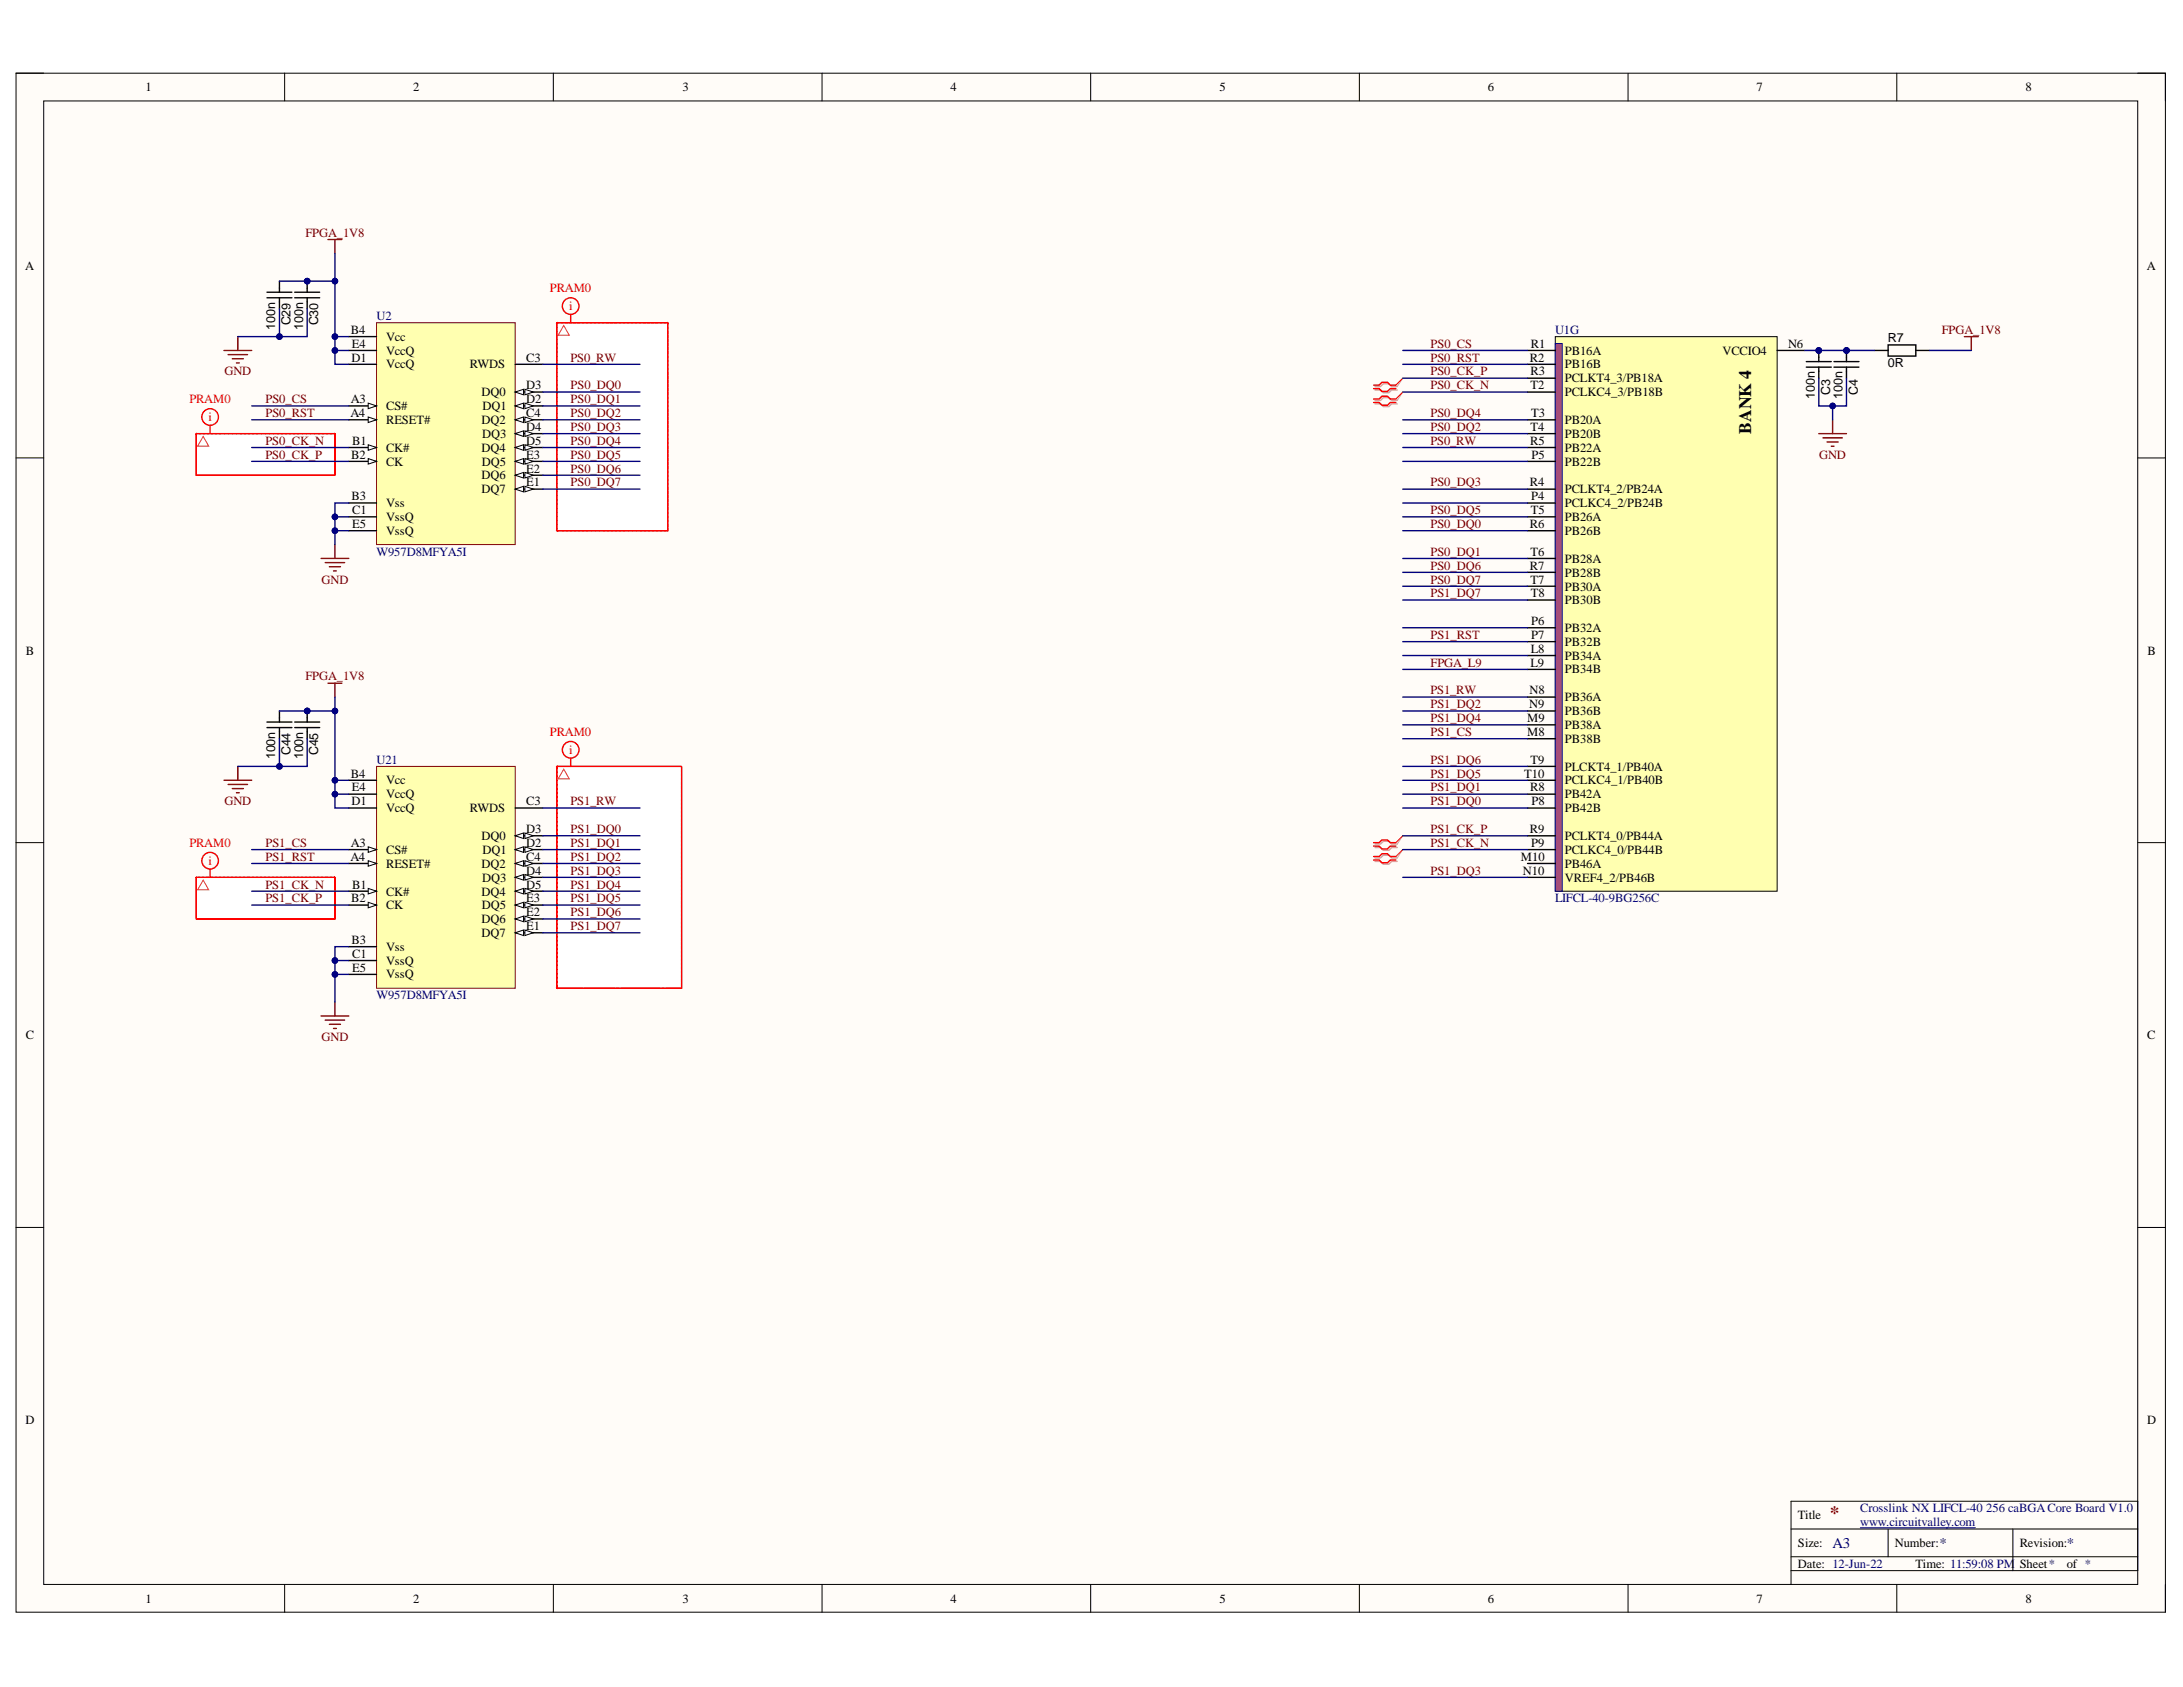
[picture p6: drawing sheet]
<svg xmlns="http://www.w3.org/2000/svg" width="279mm" height="216mm" viewBox="0 0 279 216" stroke-linecap="round" stroke-linejoin="round" font-family="sans-serif">
<defs><g id="words">
<text font-size="2.4" fill="#800000" x="234.2" y="194.5">*</text>
<text font-size="2.2" x="224.1" y="55.5" transform="rotate(-90 224.1 55.5)">BANK 4</text>
<g font-size="1.9" fill="#000080">
<text x="234.5" y="198.1">A3</text>
<text x="248.2" y="198.1">*</text>
<text x="264.6" y="198.1">*</text>
</g>
<g font-size="1.6">
<text x="18.6" y="11.7">1</text>
<text x="52.9" y="11.7">2</text>
<text x="87.4" y="11.7">3</text>
<text x="121.7" y="11.7">4</text>
<text x="156.1" y="11.7">5</text>
<text x="190.4" y="11.7">6</text>
<text x="224.8" y="11.7">7</text>
<text x="259.2" y="11.7">8</text>
<text x="3.2" y="34.5">A</text>
<text x="274.8" y="34.5">A</text>
<text x="37.2" y="41.7" transform="rotate(-90 37.2 41.7)">C29</text>
<text x="40.7" y="41.7" transform="rotate(-90 40.7 41.7)">C30</text>
<text x="35.2" y="42.2" transform="rotate(-90 35.2 42.2)">100n</text>
<text x="38.8" y="42.2" transform="rotate(-90 38.8 42.2)">100n</text>
<text x="44.9" y="42.7">B4</text>
<text x="45" y="46.3">D1</text>
<text x="45.1" y="44.5">E4</text>
<text x="49.4" y="43.6">Vcc</text>
<text x="49.4" y="47.2">VccQ</text>
<text x="49.4" y="45.4">VccQ</text>
<text x="60.2" y="47.2">RWDS</text>
<text x="67.3" y="46.3">C3</text>
<text x="195.8" y="46.3">R2</text>
<text x="195.9" y="44.5">R1</text>
<text x="200.3" y="45.4">PB16A</text>
<text x="200.3" y="47.2">PB16B</text>
<text x="220.5" y="45.4">VCCIO4</text>
<text x="228.9" y="44.5">N6</text>
<text x="241.6" y="47">0R</text>
<text x="241.6" y="43.8">R7</text>
<text x="44.8" y="53.4">A4</text>
<text x="44.9" y="51.6">A3</text>
<text x="49.4" y="52.5">CS#</text>
<text x="61.6" y="50.7">DQ0</text>
<text x="61.8" y="52.5">DQ1</text>
<text x="67.3" y="53.4">C4</text>
<text x="67.3" y="51.6">D2</text>
<text x="67.3" y="49.8">D3</text>
<text x="195.9" y="48">R3</text>
<text x="195.9" y="49.8">T2</text>
<text x="196" y="53.4">T3</text>
<text x="200.3" y="48.9">PCLKT4_3/PB18A</text>
<text x="200.3" y="50.7">PCLKC4_3/PB18B</text>
<text x="232.3" y="51" transform="rotate(-90 232.3 51)">100n</text>
<text x="234.2" y="50.5" transform="rotate(-90 234.2 50.5)">C3</text>
<text x="235.8" y="51" transform="rotate(-90 235.8 51)">100n</text>
<text x="237.8" y="50.5" transform="rotate(-90 237.8 50.5)">C4</text>
<text x="45" y="58.7">B2</text>
<text x="45.1" y="56.9">B1</text>
<text x="49.4" y="54.3">RESET#</text>
<text x="49.4" y="57.8">CK#</text>
<text x="49.4" y="59.6">CK</text>
<text x="61.6" y="54.3">DQ2</text>
<text x="61.6" y="57.8">DQ4</text>
<text x="61.7" y="59.6">DQ5</text>
<text x="61.7" y="56">DQ3</text>
<text x="67.3" y="55.1">D4</text>
<text x="67.3" y="56.9">D5</text>
<text x="67.3" y="58.7">E3</text>
<text x="195.9" y="56.9">R5</text>
<text x="195.9" y="55.1">T4</text>
<text x="196" y="58.7">P5</text>
<text x="200.3" y="54.3">PB20A</text>
<text x="200.3" y="56">PB20B</text>
<text x="200.3" y="57.8">PB22A</text>
<text x="200.3" y="59.6">PB22B</text>
<text x="45" y="64">B3</text>
<text x="45.1" y="65.8">C1</text>
<text x="49.4" y="64.9">Vss</text>
<text x="61.6" y="63.1">DQ7</text>
<text x="61.6" y="61.4">DQ6</text>
<text x="67.3" y="62.3">E1</text>
<text x="67.3" y="60.5">E2</text>
<text x="195.8" y="62.3">R4</text>
<text x="195.9" y="65.8">T5</text>
<text x="196" y="64">P4</text>
<text x="200.3" y="63.1">PCLKT4_2/PB24A</text>
<text x="200.3" y="64.9">PCLKC4_2/PB24B</text>
<text x="45.1" y="67.6">E5</text>
<text x="49.4" y="66.7">VssQ</text>
<text x="49.4" y="68.5">VssQ</text>
<text x="195.8" y="67.6">R6</text>
<text x="195.9" y="71.1">T6</text>
<text x="200.3" y="66.7">PB26A</text>
<text x="200.3" y="68.5">PB26B</text>
<text x="195.8" y="72.9">R7</text>
<text x="195.9" y="74.7">T7</text>
<text x="195.9" y="76.5">T8</text>
<text x="200.3" y="72">PB28A</text>
<text x="200.3" y="73.8">PB28B</text>
<text x="200.3" y="75.6">PB30A</text>
<text x="200.3" y="77.4">PB30B</text>
<text x="3.3" y="83.8">B</text>
<text x="195.9" y="83.5">L8</text>
<text x="196" y="80">P6</text>
<text x="196" y="81.8">P7</text>
<text x="200.3" y="80.9">PB32A</text>
<text x="200.3" y="82.7">PB32B</text>
<text x="274.9" y="83.8">B</text>
<text x="195.8" y="88.9">N8</text>
<text x="195.9" y="85.3">L9</text>
<text x="200.3" y="84.4">PB34A</text>
<text x="200.3" y="86.2">PB34B</text>
<text x="200.3" y="89.7">PB36A</text>
<text x="195.5" y="92.4">M9</text>
<text x="195.5" y="94.2">M8</text>
<text x="195.7" y="90.6">N9</text>
<text x="200.3" y="91.5">PB36B</text>
<text x="200.3" y="93.3">PB38A</text>
<text x="200.3" y="95.1">PB38B</text>
<text x="35.2" y="97.2" transform="rotate(-90 35.2 97.2)">100n</text>
<text x="37.2" y="96.7" transform="rotate(-90 37.2 96.7)">C44</text>
<text x="38.8" y="97.2" transform="rotate(-90 38.8 97.2)">100n</text>
<text x="40.7" y="96.7" transform="rotate(-90 40.7 96.7)">C45</text>
<text x="44.9" y="99.5">B4</text>
<text x="45.1" y="101.3">E4</text>
<text x="49.4" y="100.4">Vcc</text>
<text x="195.1" y="99.5">T10</text>
<text x="195.9" y="101.3">R8</text>
<text x="195.9" y="97.7">T9</text>
<text x="200.3" y="98.6">PLCKT4_1/PB40A</text>
<text x="200.3" y="100.4">PCLKC4_1/PB40B</text>
<text x="45" y="103.1">D1</text>
<text x="49.4" y="104">VccQ</text>
<text x="49.4" y="102.2">VccQ</text>
<text x="60.2" y="104">RWDS</text>
<text x="61.6" y="107.5">DQ0</text>
<text x="67.3" y="103.1">C3</text>
<text x="67.3" y="106.6">D3</text>
<text x="195.8" y="106.6">R9</text>
<text x="196" y="103.1">P8</text>
<text x="200.3" y="102.2">PB42A</text>
<text x="200.3" y="104">PB42B</text>
<text x="200.3" y="107.5">PCLKT4_0/PB44A</text>
<text x="44.8" y="110.2">A4</text>
<text x="44.9" y="108.4">A3</text>
<text x="45.1" y="113.7">B1</text>
<text x="49.4" y="109.3">CS#</text>
<text x="49.4" y="111.1">RESET#</text>
<text x="61.6" y="111.1">DQ2</text>
<text x="61.7" y="112.8">DQ3</text>
<text x="61.8" y="109.3">DQ1</text>
<text x="67.3" y="110.2">C4</text>
<text x="67.3" y="108.4">D2</text>
<text x="67.3" y="111.9">D4</text>
<text x="67.3" y="113.7">D5</text>
<text x="194.7" y="110.2">M10</text>
<text x="194.9" y="111.9">N10</text>
<text x="196" y="108.4">P9</text>
<text x="200.3" y="109.3">PCLKC4_0/PB44B</text>
<text x="200.3" y="111.1">PB46A</text>
<text x="200.3" y="112.8">VREF4_2/PB46B</text>
<text x="45" y="115.5">B2</text>
<text x="49.4" y="114.6">CK#</text>
<text x="49.4" y="116.4">CK</text>
<text x="61.6" y="114.6">DQ4</text>
<text x="61.6" y="119.9">DQ7</text>
<text x="61.6" y="118.2">DQ6</text>
<text x="61.7" y="116.4">DQ5</text>
<text x="67.3" y="119">E1</text>
<text x="67.3" y="117.3">E2</text>
<text x="67.3" y="115.5">E3</text>
<text x="45" y="120.8">B3</text>
<text x="45.1" y="122.6">C1</text>
<text x="45.1" y="124.4">E5</text>
<text x="49.4" y="121.7">Vss</text>
<text x="49.4" y="123.5">VssQ</text>
<text x="49.4" y="125.2">VssQ</text>
<text x="3.3" y="133">C</text>
<text x="274.8" y="133">C</text>
<text x="3.3" y="182.2">D</text>
<text x="274.8" y="182.2">D</text>
<text x="230.1" y="194.5">Title</text>
<text x="230.1" y="198">Size:</text>
<text x="230.1" y="200.7">Date: 12-Jun-22</text>
<text x="242.5" y="198">Number:</text>
<text x="245.2" y="200.7">Time: 11:59:08 PM</text>
<text x="258.5" y="198">Revision:</text>
<text x="258.5" y="200.7">Sheet*</text>
<text x="264.6" y="200.7">of *</text>
<text x="18.6" y="205.1">1</text>
<text x="52.9" y="205.1">2</text>
<text x="87.4" y="205.1">3</text>
<text x="121.7" y="205.1">4</text>
<text x="156.1" y="205.1">5</text>
<text x="190.4" y="205.1">6</text>
<text x="224.8" y="205.1">7</text>
<text x="259.2" y="205.1">8</text>
</g>
<g font-size="1.6" fill="#800000">
<text x="39.1" y="30.3">FPGA_1V8</text>
<text x="73" y="46.3">PS0_RW</text>
<text x="183.1" y="46.3">PS0_RST</text>
<text x="183.1" y="44.5">PS0_CS</text>
<text x="248.5" y="42.7">FPGA_1V8</text>
<text x="28.7" y="48">GND</text>
<text x="34" y="51.6">PS0_CS</text>
<text x="34" y="53.4">PS0_RST</text>
<text x="73" y="49.8">PS0_DQ0</text>
<text x="73" y="51.6">PS0_DQ1</text>
<text x="73" y="53.4">PS0_DQ2</text>
<text x="183.1" y="48">PS0_CK_P</text>
<text x="183.1" y="49.8">PS0_CK_N</text>
<text x="183.1" y="53.4">PS0_DQ4</text>
<text x="34" y="56.9">PS0_CK_N</text>
<text x="34" y="58.7">PS0_CK_P</text>
<text x="73" y="55.1">PS0_DQ3</text>
<text x="73" y="56.9">PS0_DQ4</text>
<text x="73" y="58.7">PS0_DQ5</text>
<text x="183.1" y="56.9">PS0_RW</text>
<text x="183.1" y="55.1">PS0_DQ2</text>
<text x="232.8" y="58.7">GND</text>
<text x="73" y="60.5">PS0_DQ6</text>
<text x="73" y="62.3">PS0_DQ7</text>
<text x="183.1" y="65.8">PS0_DQ5</text>
<text x="183.1" y="62.3">PS0_DQ3</text>
<text x="183.1" y="67.6">PS0_DQ0</text>
<text x="183.1" y="71.1">PS0_DQ1</text>
<text x="41.2" y="74.7">GND</text>
<text x="183.1" y="74.7">PS0_DQ7</text>
<text x="183.1" y="72.9">PS0_DQ6</text>
<text x="183.1" y="76.5">PS1_DQ7</text>
<text x="183.1" y="81.8">PS1_RST</text>
<text x="39.1" y="87.1">FPGA_1V8</text>
<text x="183.1" y="85.3">FPGA_L9</text>
<text x="183.1" y="88.9">PS1_RW</text>
<text x="183.1" y="94.2">PS1_CS</text>
<text x="183.1" y="92.4">PS1_DQ4</text>
<text x="183.1" y="90.6">PS1_DQ2</text>
<text x="183.1" y="97.7">PS1_DQ6</text>
<text x="183.1" y="99.5">PS1_DQ5</text>
<text x="183.1" y="101.3">PS1_DQ1</text>
<text x="28.7" y="103.1">GND</text>
<text x="73" y="106.6">PS1_DQ0</text>
<text x="73" y="103.1">PS1_RW</text>
<text x="183.1" y="106.6">PS1_CK_P</text>
<text x="183.1" y="103.1">PS1_DQ0</text>
<text x="34" y="113.7">PS1_CK_N</text>
<text x="34" y="110.2">PS1_RST</text>
<text x="34" y="108.4">PS1_CS</text>
<text x="73" y="108.4">PS1_DQ1</text>
<text x="73" y="110.2">PS1_DQ2</text>
<text x="73" y="111.9">PS1_DQ3</text>
<text x="73" y="113.7">PS1_DQ4</text>
<text x="183.1" y="108.4">PS1_CK_N</text>
<text x="183.1" y="111.9">PS1_DQ3</text>
<text x="34" y="115.5">PS1_CK_P</text>
<text x="73" y="115.5">PS1_DQ5</text>
<text x="73" y="117.3">PS1_DQ6</text>
<text x="73" y="119">PS1_DQ7</text>
<text x="41.2" y="133.2">GND</text>
</g>
<g font-size="1.6" fill="#000080">
<text x="48.2" y="41">U2</text>
<text x="199" y="42.7">U1G</text>
<text x="48.2" y="71.1">W957D8MFYA5I</text>
<text x="48.2" y="97.7">U21</text>
<text x="199" y="115.5">LIFCL-40-9BG256C</text>
<text x="48.2" y="127.9">W957D8MFYA5I</text>
<text x="238.1" y="193.6">Crosslink NX LIFCL-40 256 caBGA Core Board V1.0</text>
<text x="238.1" y="195.3">www.circuitvalley.com</text>
</g>
<g font-size="1.6" fill="#f00">
<text x="70.4" y="37.4">PRAM0</text>
<text x="72.8" y="39.7">i</text>
<text x="24.2" y="51.6">PRAM0</text>
<text x="26.7" y="53.9">i</text>
<text x="70.4" y="94.2">PRAM0</text>
<text x="72.8" y="96.5">i</text>
<text x="24.2" y="108.4">PRAM0</text>
<text x="26.7" y="110.7">i</text>
</g>
</g></defs>
<path d="M2.1 9.4h275v196.9h-275z" fill-rule="evenodd" fill="#fffcf8"/>
<path d="M2.1 9.4h275v196.9h-275z" fill="none" stroke="#000" stroke-width=".13"/>
<path d="M5.6 12.9h268v189.9h-268z" fill-rule="evenodd" fill="#fffcf8"/>
<g fill="none" stroke="#000" stroke-width=".13">
<path d="M2 9.4h3.6M5.6 12.9h268v189.9h-268zM36.4 9.4v3.5M70.8 9.4v3.5M105.2 9.4v3.5M139.6 9.4v3.5M174 9.4v3.5M208.4 9.4v3.5M242.8 9.4v3.5M273.6 9.4h3.5v3.5M2 58.6h3.6M273.6 58.6h3.5"/>
<path d="M2 107.8h3.6M273.6 107.8h3.5M2 157.1h3.6M273.6 157.1h3.5M36.4 202.8v3.5M70.8 202.8v3.5M105.2 202.8v3.5M139.6 202.8v3.5M174 202.8v3.5M208.4 202.8v3.5M242.8 202.8v3.5M277.1 202.8v3.5"/>
</g>
<g fill="#fff">
<path d="M71.3 41.3h14.2v26.6h-14.2z" fill-rule="evenodd"/>
<path d="M71.3 98.1h15.9v28.4h-15.9z" fill-rule="evenodd"/>
<path d="M25.1 112.3h17.8v5.3h-17.8z" fill-rule="evenodd"/>
<path d="M25.1 55.5h17.8v5.3h-17.8z" fill-rule="evenodd"/>
</g>
<path d="M229.2 195.7h44.4M229.2 199.2h44.4M241.7 195.7v3.5M257.6 195.7v5.3M229.2 201h44.4v-8.9h-44.4v10.7" fill="none" stroke="#000" stroke-width=".13"/>
<path d="M199.1 43.1h28.4v71h-28.4z" fill-rule="evenodd" fill="#ffffb0"/>
<path d="M199.1 43.1h28.4v71h-28.4z" fill="none" stroke="#000" stroke-width=".13"/>
<path d="M199.1 44h.8v70.1h-.8z" fill-rule="evenodd" fill="#a64d79"/>
<path d="M199.1 44h.8v70.1h-.8z" fill="none" stroke="#000080" stroke-width=".13"/>
<g fill="none" stroke="#000" stroke-width=".18">
<path d="M195.5 44.8h3.6M195.5 46.6h3.6M195.5 48.4h3.6M195.5 50.2h3.6M195.5 53.7h3.6M195.5 55.5h3.6M195.5 57.3h3.6M195.5 59h3.6M227.5 44.8h3.5M195.5 62.6h3.6M195.5 64.4h3.6M195.5 66.1h3.6"/>
<path d="M195.5 67.9h3.6M195.5 71.5h3.6M195.5 73.2h3.6M195.5 75h3.6M195.5 76.8h3.6M195.5 80.3h3.6M195.5 82.1h3.6M195.5 83.9h3.6M195.5 85.7h3.6M195.5 89.2h3.6M195.5 91h3.6M195.5 92.8h3.6"/>
<path d="M195.5 94.5h3.6M195.5 98.1h3.6M195.5 99.9h3.6M195.5 101.6h3.6M195.5 103.4h3.6M195.5 107h3.6M195.5 108.7h3.6M195.5 110.5h3.6M195.5 112.3h3.6"/>
</g>
<path d="M48.2 41.3h17.7v28.4h-17.7z" fill-rule="evenodd" fill="#ffffb0"/>
<path d="M48.2 41.3h17.7v28.4h-17.7z" fill="none" stroke="#800000" stroke-width=".13"/>
<path d="M44.6 51.9h3.6" fill="none" stroke="#000" stroke-width=".18"/>
<path d="M47.1 51.6l1.1 .3-1.1 .4z" fill="#f8fcff"/>
<path d="M47.1 51.6l1.1 .3-1.1 .4z" fill="none" stroke="#000" stroke-width=".13"/>
<path d="M44.6 53.7h3.6" fill="none" stroke="#000" stroke-width=".18"/>
<path d="M47.1 53.4l1.1 .3-1.1 .4z" fill="#f8fcff"/>
<path d="M47.1 53.4l1.1 .3-1.1 .4z" fill="none" stroke="#000" stroke-width=".13"/>
<path d="M44.6 57.3h3.6" fill="none" stroke="#000" stroke-width=".18"/>
<path d="M47.1 56.9l1.1 .4-1.1 .3z" fill="#f8fcff"/>
<path d="M47.1 56.9l1.1 .4-1.1 .3z" fill="none" stroke="#000" stroke-width=".13"/>
<path d="M44.6 59h3.6" fill="none" stroke="#000" stroke-width=".18"/>
<path d="M47.1 58.7l1.1 .3-1.1 .4z" fill="#f8fcff"/>
<path d="M47.1 58.7l1.1 .3-1.1 .4z" fill="none" stroke="#000" stroke-width=".13"/>
<path d="M44.6 43.1h3.6M65.9 46.6h3.6M65.9 53.7h3.6M44.6 64.4h3.6M44.6 66.1h3.6" fill="none" stroke="#000" stroke-width=".18"/>
<path d="M65.9 53.7l1.1-.3v.7z" fill="#f8fcff"/>
<path d="M65.9 53.7l1.1-.3v.7z" fill="none" stroke="#000" stroke-width=".13"/>
<path d="M67.2 53.4l1 .3-1 .4z" fill="#f8fcff"/>
<path d="M67.2 53.4l1 .3-1 .4z" fill="none" stroke="#000" stroke-width=".13"/>
<path d="M44.6 46.6h3.6M65.9 51.9h3.6" fill="none" stroke="#000" stroke-width=".18"/>
<path d="M65.9 51.9l1.1-.3v.7z" fill="#f8fcff"/>
<path d="M65.9 51.9l1.1-.3v.7z" fill="none" stroke="#000" stroke-width=".13"/>
<path d="M67.2 51.6l1 .3-1 .4z" fill="#f8fcff"/>
<path d="M67.2 51.6l1 .3-1 .4z" fill="none" stroke="#000" stroke-width=".13"/>
<path d="M65.9 50.2h3.6" fill="none" stroke="#000" stroke-width=".18"/>
<path d="M65.9 50.2l1.1-.4v.7z" fill="#f8fcff"/>
<path d="M65.9 50.2l1.1-.4v.7z" fill="none" stroke="#000" stroke-width=".13"/>
<path d="M67.2 49.8l1 .4-1 .3z" fill="#f8fcff"/>
<path d="M67.2 49.8l1 .4-1 .3z" fill="none" stroke="#000" stroke-width=".13"/>
<path d="M65.9 55.5h3.6" fill="none" stroke="#000" stroke-width=".18"/>
<path d="M65.9 55.5l1.1-.4v.8z" fill="#f8fcff"/>
<path d="M65.9 55.5l1.1-.4v.8z" fill="none" stroke="#000" stroke-width=".13"/>
<path d="M67.2 55.1l1 .4-1 .4z" fill="#f8fcff"/>
<path d="M67.2 55.1l1 .4-1 .4z" fill="none" stroke="#000" stroke-width=".13"/>
<path d="M65.9 57.3h3.6" fill="none" stroke="#000" stroke-width=".18"/>
<path d="M65.9 57.3l1.1-.4v.7z" fill="#f8fcff"/>
<path d="M65.9 57.3l1.1-.4v.7z" fill="none" stroke="#000" stroke-width=".13"/>
<path d="M67.2 56.9l1 .4-1 .3z" fill="#f8fcff"/>
<path d="M67.2 56.9l1 .4-1 .3z" fill="none" stroke="#000" stroke-width=".13"/>
<path d="M65.9 62.6h3.6" fill="none" stroke="#000" stroke-width=".18"/>
<path d="M65.9 62.6l1.1-.4v.8z" fill="#f8fcff"/>
<path d="M65.9 62.6l1.1-.4v.8z" fill="none" stroke="#000" stroke-width=".13"/>
<path d="M67.2 62.2l1 .4-1 .4z" fill="#f8fcff"/>
<path d="M67.2 62.2l1 .4-1 .4z" fill="none" stroke="#000" stroke-width=".13"/>
<path d="M65.9 60.8h3.6" fill="none" stroke="#000" stroke-width=".18"/>
<path d="M65.9 60.8l1.1-.3v.7z" fill="#f8fcff"/>
<path d="M65.9 60.8l1.1-.3v.7z" fill="none" stroke="#000" stroke-width=".13"/>
<path d="M67.2 60.5l1 .3-1 .4z" fill="#f8fcff"/>
<path d="M67.2 60.5l1 .3-1 .4z" fill="none" stroke="#000" stroke-width=".13"/>
<path d="M65.9 59h3.6" fill="none" stroke="#000" stroke-width=".18"/>
<path d="M65.9 59l1.1-.3v.7z" fill="#f8fcff"/>
<path d="M65.9 59l1.1-.3v.7z" fill="none" stroke="#000" stroke-width=".13"/>
<path d="M67.2 58.7l1 .3-1 .4z" fill="#f8fcff"/>
<path d="M67.2 58.7l1 .3-1 .4z" fill="none" stroke="#000" stroke-width=".13"/>
<path d="M44.6 44.9h3.6M44.6 67.9h3.6" fill="none" stroke="#000" stroke-width=".18"/>
<path d="M48.2 98.1h17.7v28.4h-17.7z" fill-rule="evenodd" fill="#ffffb0"/>
<path d="M48.2 98.1h17.7v28.4h-17.7z" fill="none" stroke="#800000" stroke-width=".13"/>
<path d="M44.6 108.7h3.6" fill="none" stroke="#000" stroke-width=".18"/>
<path d="M47.1 108.4l1.1 .3-1.1 .4z" fill="#f8fcff"/>
<path d="M47.1 108.4l1.1 .3-1.1 .4z" fill="none" stroke="#000" stroke-width=".13"/>
<path d="M44.6 110.5h3.6" fill="none" stroke="#000" stroke-width=".18"/>
<path d="M47.1 110.2l1.1 .3-1.1 .4z" fill="#f8fcff"/>
<path d="M47.1 110.2l1.1 .3-1.1 .4z" fill="none" stroke="#000" stroke-width=".13"/>
<path d="M44.6 114.1h3.6" fill="none" stroke="#000" stroke-width=".18"/>
<path d="M47.1 113.7l1.1 .4-1.1 .3z" fill="#f8fcff"/>
<path d="M47.1 113.7l1.1 .4-1.1 .3z" fill="none" stroke="#000" stroke-width=".13"/>
<path d="M44.6 115.8h3.6" fill="none" stroke="#000" stroke-width=".18"/>
<path d="M47.1 115.5l1.1 .3-1.1 .4z" fill="#f8fcff"/>
<path d="M47.1 115.5l1.1 .3-1.1 .4z" fill="none" stroke="#000" stroke-width=".13"/>
<path d="M44.6 99.9h3.6M65.9 103.4h3.6M65.9 110.5h3.6M44.6 121.2h3.6M44.6 122.9h3.6" fill="none" stroke="#000" stroke-width=".18"/>
<path d="M65.9 110.5l1.1-.3v.7z" fill="#f8fcff"/>
<path d="M65.9 110.5l1.1-.3v.7z" fill="none" stroke="#000" stroke-width=".13"/>
<path d="M67.2 110.2l1 .3-1 .4z" fill="#f8fcff"/>
<path d="M67.2 110.2l1 .3-1 .4z" fill="none" stroke="#000" stroke-width=".13"/>
<path d="M44.6 103.4h3.6M65.9 108.7h3.6" fill="none" stroke="#000" stroke-width=".18"/>
<path d="M65.9 108.7l1.1-.3v.7z" fill="#f8fcff"/>
<path d="M65.9 108.7l1.1-.3v.7z" fill="none" stroke="#000" stroke-width=".13"/>
<path d="M67.2 108.4l1 .3-1 .4z" fill="#f8fcff"/>
<path d="M67.2 108.4l1 .3-1 .4z" fill="none" stroke="#000" stroke-width=".13"/>
<path d="M65.9 107h3.6" fill="none" stroke="#000" stroke-width=".18"/>
<path d="M65.9 107l1.1-.4v.7z" fill="#f8fcff"/>
<path d="M65.9 107l1.1-.4v.7z" fill="none" stroke="#000" stroke-width=".13"/>
<path d="M67.2 106.6l1 .4-1 .3z" fill="#f8fcff"/>
<path d="M67.2 106.6l1 .4-1 .3z" fill="none" stroke="#000" stroke-width=".13"/>
<path d="M65.9 112.3h3.6" fill="none" stroke="#000" stroke-width=".18"/>
<path d="M65.9 112.3l1.1-.4v.7z" fill="#f8fcff"/>
<path d="M65.9 112.3l1.1-.4v.7z" fill="none" stroke="#000" stroke-width=".13"/>
<path d="M67.2 111.9l1 .4-1 .3z" fill="#f8fcff"/>
<path d="M67.2 111.9l1 .4-1 .3z" fill="none" stroke="#000" stroke-width=".13"/>
<path d="M65.9 114.1h3.6" fill="none" stroke="#000" stroke-width=".18"/>
<path d="M65.9 114.1l1.1-.4v.7z" fill="#f8fcff"/>
<path d="M65.9 114.1l1.1-.4v.7z" fill="none" stroke="#000" stroke-width=".13"/>
<path d="M67.2 113.7l1 .4-1 .3z" fill="#f8fcff"/>
<path d="M67.2 113.7l1 .4-1 .3z" fill="none" stroke="#000" stroke-width=".13"/>
<path d="M65.9 119.4h3.6" fill="none" stroke="#000" stroke-width=".18"/>
<path d="M65.9 119.4l1.1-.4v.7z" fill="#f8fcff"/>
<path d="M65.9 119.4l1.1-.4v.7z" fill="none" stroke="#000" stroke-width=".13"/>
<path d="M67.2 119l1 .4-1 .3z" fill="#f8fcff"/>
<path d="M67.2 119l1 .4-1 .3z" fill="none" stroke="#000" stroke-width=".13"/>
<path d="M65.9 117.6h3.6" fill="none" stroke="#000" stroke-width=".18"/>
<path d="M65.9 117.6l1.1-.4v.8z" fill="#f8fcff"/>
<path d="M65.9 117.6l1.1-.4v.8z" fill="none" stroke="#000" stroke-width=".13"/>
<path d="M67.2 117.2l1 .4-1 .4z" fill="#f8fcff"/>
<path d="M67.2 117.2l1 .4-1 .4z" fill="none" stroke="#000" stroke-width=".13"/>
<path d="M65.9 115.8h3.6" fill="none" stroke="#000" stroke-width=".18"/>
<path d="M65.9 115.8l1.1-.3v.7z" fill="#f8fcff"/>
<path d="M65.9 115.8l1.1-.3v.7z" fill="none" stroke="#000" stroke-width=".13"/>
<path d="M67.2 115.5l1 .3-1 .4z" fill="#f8fcff"/>
<path d="M67.2 115.5l1 .3-1 .4z" fill="none" stroke="#000" stroke-width=".13"/>
<path d="M44.6 101.6h3.6M44.6 124.7h3.6" fill="none" stroke="#000" stroke-width=".18"/>
<g fill="none" stroke="#800000" stroke-width=".18">
<path d="M42 30.7h1.8M42.9 30.7v1.7M28.7 44.9h3.5M29.2 45.4h2.5M29.7 45.9h1.5M30.3 46.4h.3M30.4 43.1v1.8M232.8 55.5h3.5M233.3 56h2.5M233.8 56.6h1.5M234.4 57.1h.3M234.6 53.7v1.8"/>
<path d="M251.4 43.1h1.8M252.3 43.1v1.7M41.1 71.5h3.5M41.6 72h2.5M42.2 72.5h1.4M42.7 73.1h.3M42.9 69.7v1.8M28.7 99.9h3.5M30.4 98.1v1.8M42 87.4h1.8M42.9 87.4v1.8M29.2 100.4h2.5"/>
<path d="M29.7 100.9h1.5M30.3 101.5h.3M41.1 130h3.5M41.6 130.6h2.5M42.2 131.1h1.4M42.7 131.6h.3M42.9 128.3v1.7"/>
</g>
<path d="M176 51.7h.7l.4 .3h.7l.3-.3h.7M176 51.2h.7l.4-.3h.7l.3 .3h.7M176 49.9h.7l.4 .4h.7l.3-.4h.7M176 49.5h.7l.4-.4h.7l.3 .4h.7M176 110.2h.7l.4 .4h.7l.3-.4h.7M176 109.8h.7l.4-.4h.7l.3 .4h.7M176 108.5h.7l.4 .3h.7l.3-.3h.7M176 108h.7l.4-.3h.7l.3 .3h.7" fill="none" stroke="#d0a19e" stroke-width=".18"/>
<path d="M179.5 50.2l-.7 1M179.5 48.4l-.7 1.1M179.5 108.7l-.7 1.1M179.5 107l-.7 1" fill="none" stroke="#d0a19e" stroke-width=".13"/>
<g fill="none" stroke="#f00" stroke-width=".18">
<path d="M26.9 54.4v1.1M73 40.2v1.1M175.8 51.5h.7l.4 .4h.7l.3-.4h.7M175.8 51.1h.7l.4-.4h.7l.3 .4h.7M175.8 49.7h.7l.4 .4h.7l.3-.4h.7M175.8 49.3h.7l.4-.4h.7l.3 .4h.7M73 97v1.1M26.9 111.2v1.1M175.8 110.1h.7l.4 .3h.7l.3-.3h.7M175.8 109.6h.7l.4-.3h.7l.3 .3h.7M175.8 108.3h.7l.4 .3h.7l.3-.3h.7M175.8 107.8h.7l.4-.3h.7l.3 .3h.7"/>
<circle cx="73" cy="39.2" r="1.06"/>
<circle cx="26.9" cy="53.4" r="1.06"/>
<circle cx="73" cy="96" r="1.06"/>
<circle cx="26.9" cy="110.1" r="1.06"/>
</g>
<path d="M179.5 50.2l-.9 .9M179.5 48.4l-.9 .9M179.5 108.7l-.9 .9M179.5 107l-.9 .8" fill="none" stroke="#f00" stroke-width=".13"/>
<g fill="#f00" stroke="#f00" stroke-width=".13">
<path d="M85.4 67.8l.1 .1zM85.4 67.6l.1 .2zM85.4 67.5l.1 .1zM85.4 67.3l.1 .1zM85.4 67.1l.1 .1zM85.4 66.9l.1 .2zM85.4 66.8l.1 .1zM85.4 66.6l.1 .1zM85.4 66.4l.1 .2zM85.4 66.3l.1 .1zM85.4 66.1l.1 .1zM85.4 65.9l.1 .2zM85.4 65.8l.1 .1zM85.4 65.6l.1 .1zM85.4 65.4l.1 .2zM85.4 65.3l.1 .1zM85.4 65.1l.1 .1zM85.4 64.9l.1 .1zM85.4 64.7l.1 .2zM85.4 64.6l.1 .1zM85.4 64.4l.1 .1zM85.4 64.2l.1 .2zM85.4 64.1l.1 .1zM85.4 63.9l.1 .1zM85.4 63.7l.1 .2zM85.4 63.6l.1 .1zM85.4 63.4l.1 .1zM85.4 63.2l.1 .2zM85.4 63.1l.1 .1zM85.4 62.9l.1 .1zM85.4 62.7l.1 .1zM85.4 62.5l.1 .2zM85.4 62.4l.1 .1zM85.4 62.2l.1 .1zM85.4 62l.1 .2zM85.4 61.9l.1 .1zM85.4 61.7l.1 .1zM85.4 61.5l.1 .2zM85.4 61.4l.1 .1zM85.4 61.2l.1 .1zM85.4 61l.1 .2zM85.4 60.9l.1 .1zM85.4 60.7l.1 .1zM85.4 60.5l.1 .1zM85.4 60.3l.1 .2zM85.4 60.2l.1 .1zM85.4 60l.1 .1zM85.4 59.8l.1 .2zM85.4 59.7l.1 .1zM85.4 59.5l.1 .1zM85.4 59.3l.1 .2zM85.4 59.2l.1 .1zM85.4 59l.1 .1zM85.4 58.8l.1 .2zM85.4 58.7l.1 .1zM85.4 58.5l.1 .1zM85.4 58.3l.1 .1zM85.4 58.2l.1 .1zM85.4 58l.1 .1zM85.4 57.8l.1 .1zM85.4 57.6l.1 .2zM85.4 57.5l.1 .1zM85.4 57.3l.1 .1zM85.4 57.1l.1 .2zM85.4 57l.1 .1zM85.4 56.8l.1 .1zM85.4 56.6l.1 .2zM85.4 56.5l.1 .1zM85.4 56.3l.1 .1zM85.4 56.1l.1 .1zM85.4 56l.1 .1zM85.4 55.8l.1 .1zM85.4 55.6l.1 .1zM85.4 55.4l.1 .2zM85.4 55.3l.1 .1zM85.4 55.1l.1 .1zM85.4 54.9l.1 .2zM85.4 54.8l.1 .1zM85.4 54.6l.1 .1zM85.4 54.4l.1 .2zM85.4 54.3l.1 .1zM85.4 54.1l.1 .1zM85.4 53.9l.1 .1zM85.4 53.8l.1 .1zM85.4 53.6l.1 .1zM85.4 53.4l.1 .1zM85.4 53.2l.1 .2zM85.4 53.1l.1 .1zM85.4 52.9l.1 .1zM85.4 52.7l.1 .2zM85.4 52.6l.1 .1zM85.4 52.4l.1 .1zM85.4 52.2l.1 .2zM85.4 52.1l.1 .1zM85.4 51.9l.1 .1zM85.4 51.7l.1 .1zM85.4 51.6l.1 .1zM85.4 51.4l.1 .1zM85.4 51.2l.1 .1zM85.4 51l.1 .2zM85.4 50.9l.1 .1zM85.4 50.7l.1 .1zM85.4 50.5l.1 .2zM85.4 50.4l.1 .1zM85.4 50.2l.1 .1zM85.4 50l.1 .2zM85.4 49.9l.1 .1zM85.4 49.7l.1 .1zM85.4 49.5l.1 .1zM85.4 49.4l.1 .1zM85.4 49.2l.1 .1zM85.4 49l.1 .1zM85.4 48.8l.1 .2zM85.4 48.7l.1 .1zM85.4 48.5l.1 .1zM85.4 48.3l.1 .2zM85.4 48.2l.1 .1zM85.4 48l.1 .1zM85.4 47.8l.1 .2zM85.4 47.7l.1 .1zM85.4 47.5l.1 .1zM85.4 47.3l.1 .2zM85.4 47.2l.1 .1zM85.4 47l.1 .1zM85.4 46.8l.1 .1zM85.4 46.6l.1 .2zM85.4 46.5l.1 .1zM85.4 46.3l.1 .1zM85.4 46.1l.1 .2zM85.4 46l.1 .1zM85.4 45.8l.1 .1zM85.4 45.6l.1 .2zM85.4 45.5l.1 .1zM85.4 45.3l.1 .1zM85.4 45.1l.1 .2zM85.4 45l.1 .1zM85.4 44.8l.1 .1zM85.4 44.6l.1 .1zM85.4 44.4l.1 .2zM85.4 44.3l.1 .1zM85.4 44.1l.1 .1zM85.4 43.9l.1 .2zM85.4 43.8l.1 .1zM85.4 43.6l.1 .1zM85.4 43.4l.1 .2zM85.4 43.3l.1 .1zM85.4 43.1l.1 .1zM85.4 42.9l.1 .2zM85.4 42.8l.1 .1zM85.4 42.6l.1 .1zM85.4 42.4l.1 .1zM85.4 42.2l.1 .2zM85.4 42.1l.1 .1zM85.4 41.9l.1 .1zM85.4 41.7l.1 .2zM85.4 41.6l.1 .1zM85.4 41.4l.1 .1zM85.4 41.3l.1 .1zM85.2 41.3h.2zM85.1 41.3h.1zM84.9 41.3h.1zM84.7 41.3h.1zM84.5 41.3h.2zM84.4 41.3h.1zM84.2 41.3h.1zM84 41.3h.2zM83.9 41.3h.1zM83.7 41.3h.1zM83.5 41.3h.2zM83.4 41.3h.1zM83.2 41.3h.1zM83 41.3h.2zM82.9 41.3h.1zM82.7 41.3h.1zM82.5 41.3h.1zM82.3 41.3h.2zM82.2 41.3h.1zM82 41.3h.1zM81.8 41.3h.2zM81.7 41.3h.1zM81.5 41.3h.1zM81.3 41.3h.2zM81.2 41.3h.1zM81 41.3h.1zM80.8 41.3h.2zM80.7 41.3h.1zM80.5 41.3h.1zM80.3 41.3h.1zM80.1 41.3h.2zM80 41.3h.1zM79.8 41.3h.1zM79.6 41.3h.2zM79.5 41.3h.1zM79.3 41.3h.1zM79.1 41.3h.2zM79 41.3h.1zM78.8 41.3h.1zM78.6 41.3h.2zM78.5 41.3h.1zM78.3 41.3h.1zM78.1 41.3h.1zM77.9 41.3h.2zM77.8 41.3h.1zM77.6 41.3h.1zM77.4 41.3h.2zM77.3 41.3h.1zM77.1 41.3h.1zM76.9 41.3h.2zM76.8 41.3h.1zM76.6 41.3h.1zM76.4 41.3h.2zM76.3 41.3h.1zM76.1 41.3h.1zM75.9 41.3h.1zM75.7 41.3h.2zM75.6 41.3h.1zM75.4 41.3h.1zM75.2 41.3h.2zM75.1 41.3h.1zM74.9 41.3h.1zM74.7 41.3h.2zM74.6 41.3h.1zM74.4 41.3h.1zM74.2 41.3h.2zM74.1 41.3h.1zM73.9 41.3h.1zM73.7 41.3h.1zM73.5 41.3h.2zM73.4 41.3h.1zM73.2 41.3h.1zM73 41.3h.2zM72.9 41.3h.1zM72.7 41.3h.1zM72.5 41.3h.2zM72.4 41.3h.1zM72.2 41.3h.1zM72 41.3h.2zM71.9 41.3h.1zM71.7 41.3h.1zM71.5 41.3h.1zM71.3 41.3h.2zM71.2 41.3l.1 .1zM71.2 41.4l.1 .2zM71.2 41.6l.1 .1zM71.2 41.8l.1 .1zM71.2 41.9l.1 .2zM71.2 42.1l.1 .1zM71.2 42.3l.1 .1zM71.2 42.4l.1 .2zM71.2 42.6l.1 .1zM71.2 42.8l.1 .1zM71.2 43l.1 .1zM71.2 43.1l.1 .1zM71.2 43.3l.1 .1zM71.2 43.5l.1 .1zM71.2 43.6l.1 .2zM71.2 43.8l.1 .1zM71.2 44l.1 .1zM71.2 44.1l.1 .2zM71.2 44.3l.1 .1zM71.2 44.5l.1 .1zM71.2 44.6l.1 .2zM71.2 44.8l.1 .1zM71.2 45l.1 .1zM71.2 45.2l.1 .1zM71.2 45.3l.1 .1zM71.2 45.5l.1 .1zM71.2 45.7l.1 .1zM71.2 45.8l.1 .2zM71.2 46l.1 .1zM71.2 46.2l.1 .1zM71.2 46.3l.1 .2zM71.2 46.5l.1 .1zM71.2 46.7l.1 .1zM71.2 46.8l.1 .2zM71.2 47l.1 .1zM71.2 47.2l.1 .1zM71.2 47.4l.1 .1zM71.2 47.5l.1 .1zM71.2 47.7l.1 .1zM71.2 47.9l.1 .1zM71.2 48l.1 .2zM71.2 48.2l.1 .1zM71.2 48.4l.1 .1zM71.2 48.5l.1 .2zM71.2 48.7l.1 .1zM71.2 48.9l.1 .1zM71.2 49l.1 .2zM71.2 49.2l.1 .1zM71.2 49.4l.1 .1zM71.2 49.5l.1 .2zM71.2 49.7l.1 .1zM71.2 49.9l.1 .1zM71.2 50.1l.1 .1zM71.2 50.2l.1 .2zM71.2 50.4l.1 .1zM71.2 50.6l.1 .1zM71.2 50.7l.1 .2zM71.2 50.9l.1 .1zM71.2 51.1l.1 .1zM71.2 51.2l.1 .2zM71.2 51.4l.1 .1zM71.2 51.6l.1 .1zM71.2 51.7l.1 .2zM71.2 51.9l.1 .1zM71.2 52.1l.1 .1zM71.2 52.3l.1 .1zM71.2 52.4l.1 .2zM71.2 52.6l.1 .1zM71.2 52.8l.1 .1zM71.2 52.9l.1 .2zM71.2 53.1l.1 .1zM71.2 53.3l.1 .1zM71.2 53.4l.1 .2zM71.2 53.6l.1 .1zM71.2 53.8l.1 .1zM71.2 53.9l.1 .2zM71.2 54.1l.1 .1zM71.2 54.3l.1 .1zM71.2 54.5l.1 .1zM71.2 54.6l.1 .2zM71.2 54.8l.1 .1zM71.2 55l.1 .1zM71.2 55.1l.1 .2zM71.2 55.3l.1 .1zM71.2 55.5l.1 .1zM71.2 55.6l.1 .2zM71.2 55.8l.1 .1zM71.2 56l.1 .1zM71.2 56.1l.1 .2zM71.2 56.3l.1 .1zM71.2 56.5l.1 .1zM71.2 56.7l.1 .1zM71.2 56.8l.1 .2zM71.2 57l.1 .1zM71.2 57.2l.1 .1zM71.2 57.3l.1 .2zM71.2 57.5l.1 .1zM71.2 57.7l.1 .1zM71.2 57.8l.1 .2zM71.2 58l.1 .1zM71.2 58.2l.1 .1zM71.2 58.3l.1 .2zM71.2 58.5l.1 .1zM71.2 58.7l.1 .1zM71.2 58.9l.1 .1zM71.2 59l.1 .1zM71.2 59.2l.1 .1zM71.2 59.4l.1 .1zM71.2 59.5l.1 .2zM71.2 59.7l.1 .1zM71.2 59.9l.1 .1zM71.2 60l.1 .2zM71.2 60.2l.1 .1zM71.2 60.4l.1 .1zM71.2 60.5l.1 .2zM71.2 60.7l.1 .1zM71.2 60.9l.1 .1zM71.2 61.1l.1 .1zM71.2 61.2l.1 .1zM71.2 61.4l.1 .1zM71.2 61.6l.1 .1zM71.2 61.7l.1 .2zM71.2 61.9l.1 .1zM71.2 62.1l.1 .1zM71.2 62.2l.1 .2zM71.2 62.4l.1 .1zM71.2 62.6l.1 .1zM71.2 62.7l.1 .2zM71.2 62.9l.1 .1zM71.2 63.1l.1 .1zM71.2 63.3l.1 .1zM71.2 63.4l.1 .1zM71.2 63.6l.1 .1zM71.2 63.8l.1 .1zM71.2 63.9l.1 .2zM71.2 64.1l.1 .1zM71.2 64.3l.1 .1zM71.2 64.4l.1 .2zM71.2 64.6l.1 .1zM71.2 64.8l.1 .1zM71.2 64.9l.1 .2zM71.2 65.1l.1 .1zM71.2 65.3l.1 .1zM71.2 65.5l.1 .1zM71.2 65.6l.1 .1zM71.2 65.8l.1 .1zM71.2 66l.1 .1zM71.2 66.1l.1 .2zM71.2 66.3l.1 .1zM71.2 66.5l.1 .1zM71.2 66.6l.1 .2zM71.2 66.8l.1 .1zM71.2 67l.1 .1zM71.2 67.1l.1 .2zM71.2 67.3l.1 .1zM71.2 67.5l.1 .1zM71.2 67.6l.1 .2zM71.2 67.8l.1 .1zM71.3 67.9h.2zM71.5 67.9h.1zM71.7 67.9h.1zM71.8 67.9h.2zM72 67.9h.1zM72.2 67.9h.1zM72.3 67.9h.2zM72.5 67.9h.1zM72.7 67.9h.1zM72.9 67.9h.1zM73 67.9h.1zM73.2 67.9h.1zM73.4 67.9h.1zM73.5 67.9h.2zM73.7 67.9h.1zM73.9 67.9h.1zM74 67.9h.2zM74.2 67.9h.1zM74.4 67.9h.1zM74.5 67.9h.2zM74.7 67.9h.1zM74.9 67.9h.1zM75.1 67.9h.1zM75.2 67.9h.1zM75.4 67.9h.1zM75.6 67.9h.1zM75.7 67.9h.2zM75.9 67.9h.1zM76.1 67.9h.1zM76.2 67.9h.2zM76.4 67.9h.1zM76.6 67.9h.1zM76.7 67.9h.2zM76.9 67.9h.1zM77.1 67.9h.1zM77.3 67.9h.1zM77.4 67.9h.1zM77.6 67.9h.1zM77.8 67.9h.1zM77.9 67.9h.2zM78.1 67.9h.1zM78.3 67.9h.1zM78.4 67.9h.2zM78.6 67.9h.1zM78.8 67.9h.1zM78.9 67.9h.2zM79.1 67.9h.1zM79.3 67.9h.1zM79.5 67.9h.1zM79.6 67.9h.1zM79.8 67.9h.1zM80 67.9h.1zM80.1 67.9h.2zM80.3 67.9h.1zM80.5 67.9h.1zM80.6 67.9h.2zM80.8 67.9h.1zM81 67.9h.1zM81.1 67.9h.2zM81.3 67.9h.1zM81.5 67.9h.1zM81.7 67.9h.1zM81.8 67.9h.1zM82 67.9h.1zM82.2 67.9h.1zM82.3 67.9h.2zM82.5 67.9h.1zM82.7 67.9h.1zM82.8 67.9h.2zM83 67.9h.1zM83.2 67.9h.1zM83.3 67.9h.2zM83.5 67.9h.1zM83.7 67.9h.1zM83.9 67.9h.1zM84 67.9h.2zM84.2 67.9h.1zM84.4 67.9h.1zM84.5 67.9h.2zM84.7 67.9h.1zM84.9 67.9h.1zM85 67.9h.2zM85.2 67.9h.1zM85.4 67.9h.1z"/>
<path d="M87.2 126.3l.1 .2zM87.2 126.2l.1 .1zM87.2 126l.1 .1zM87.2 125.8l.1 .2zM87.2 125.7l.1 .1zM87.2 125.5l.1 .1zM87.2 125.3l.1 .2zM87.2 125.2l.1 .1zM87.2 125l.1 .1zM87.2 124.8l.1 .2zM87.2 124.7l.1 .1zM87.2 124.5l.1 .1zM87.2 124.3l.1 .1zM87.2 124.2l.1 .1zM87.2 124l.1 .1zM87.2 123.8l.1 .1zM87.2 123.6l.1 .2zM87.2 123.5l.1 .1zM87.2 123.3l.1 .1zM87.2 123.1l.1 .2zM87.2 123l.1 .1zM87.2 122.8l.1 .1zM87.2 122.6l.1 .2zM87.2 122.5l.1 .1zM87.2 122.3l.1 .1zM87.2 122.1l.1 .1zM87.2 122l.1 .1zM87.2 121.8l.1 .1zM87.2 121.6l.1 .1zM87.2 121.4l.1 .2zM87.2 121.3l.1 .1zM87.2 121.1l.1 .1zM87.2 120.9l.1 .2zM87.2 120.8l.1 .1zM87.2 120.6l.1 .1zM87.2 120.4l.1 .2zM87.2 120.3l.1 .1zM87.2 120.1l.1 .1zM87.2 119.9l.1 .1zM87.2 119.8l.1 .1zM87.2 119.6l.1 .1zM87.2 119.4l.1 .1zM87.2 119.2l.1 .2zM87.2 119.1l.1 .1zM87.2 118.9l.1 .1zM87.2 118.7l.1 .2zM87.2 118.6l.1 .1zM87.2 118.4l.1 .1zM87.2 118.2l.1 .2zM87.2 118.1l.1 .1zM87.2 117.9l.1 .1zM87.2 117.7l.1 .1zM87.2 117.6l.1 .1zM87.2 117.4l.1 .1zM87.2 117.2l.1 .1zM87.2 117l.1 .2zM87.2 116.9l.1 .1zM87.2 116.7l.1 .1zM87.2 116.5l.1 .2zM87.2 116.4l.1 .1zM87.2 116.2l.1 .1zM87.2 116l.1 .2zM87.2 115.9l.1 .1zM87.2 115.7l.1 .1zM87.2 115.5l.1 .1zM87.2 115.4l.1 .1zM87.2 115.2l.1 .1zM87.2 115l.1 .1zM87.2 114.8l.1 .2zM87.2 114.7l.1 .1zM87.2 114.5l.1 .1zM87.2 114.3l.1 .2zM87.2 114.2l.1 .1zM87.2 114l.1 .1zM87.2 113.8l.1 .2zM87.2 113.7l.1 .1zM87.2 113.5l.1 .1zM87.2 113.3l.1 .2zM87.2 113.2l.1 .1zM87.2 113l.1 .1zM87.2 112.8l.1 .1zM87.2 112.6l.1 .2zM87.2 112.5l.1 .1zM87.2 112.3l.1 .1zM87.2 112.1l.1 .2zM87.2 112l.1 .1zM87.2 111.8l.1 .1zM87.2 111.6l.1 .2zM87.2 111.5l.1 .1zM87.2 111.3l.1 .1zM87.2 111.1l.1 .2zM87.2 111l.1 .1zM87.2 110.8l.1 .1zM87.2 110.6l.1 .1zM87.2 110.4l.1 .2zM87.2 110.3l.1 .1zM87.2 110.1l.1 .1zM87.2 109.9l.1 .2zM87.2 109.8l.1 .1zM87.2 109.6l.1 .1zM87.2 109.4l.1 .2zM87.2 109.3l.1 .1zM87.2 109.1l.1 .1zM87.2 108.9l.1 .2zM87.2 108.8l.1 .1zM87.2 108.6l.1 .1zM87.2 108.4l.1 .1zM87.2 108.2l.1 .2zM87.2 108.1l.1 .1zM87.2 107.9l.1 .1zM87.2 107.7l.1 .2zM87.2 107.6l.1 .1zM87.2 107.4l.1 .1zM87.2 107.2l.1 .2zM87.2 107.1l.1 .1zM87.2 106.9l.1 .1zM87.2 106.7l.1 .2zM87.2 106.6l.1 .1zM87.2 106.4l.1 .1zM87.2 106.2l.1 .1zM87.2 106l.1 .2zM87.2 105.9l.1 .1zM87.2 105.7l.1 .1zM87.2 105.5l.1 .2zM87.2 105.4l.1 .1zM87.2 105.2l.1 .1zM87.2 105l.1 .2zM87.2 104.9l.1 .1zM87.2 104.7l.1 .1zM87.2 104.5l.1 .2zM87.2 104.4l.1 .1zM87.2 104.2l.1 .1zM87.2 104l.1 .1zM87.2 103.9l.1 .1zM87.2 103.7l.1 .1zM87.2 103.5l.1 .1zM87.2 103.3l.1 .2zM87.2 103.2l.1 .1zM87.2 103l.1 .1zM87.2 102.8l.1 .2zM87.2 102.7l.1 .1zM87.2 102.5l.1 .1zM87.2 102.3l.1 .2zM87.2 102.2l.1 .1zM87.2 102l.1 .1zM87.2 101.8l.1 .1zM87.2 101.7l.1 .1zM87.2 101.5l.1 .1zM87.2 101.3l.1 .1zM87.2 101.1l.1 .2zM87.2 101l.1 .1zM87.2 100.8l.1 .1zM87.2 100.6l.1 .2zM87.2 100.5l.1 .1zM87.2 100.3l.1 .1zM87.2 100.1l.1 .2zM87.2 100l.1 .1zM87.2 99.8l.1 .1zM87.2 99.6l.1 .1zM87.2 99.5l.1 .1zM87.2 99.3l.1 .1zM87.2 99.1l.1 .1zM87.2 98.9l.1 .2zM87.2 98.8l.1 .1zM87.2 98.6l.1 .1zM87.2 98.4l.1 .2zM87.2 98.3l.1 .1zM87.2 98.1l.1 .1zM87.1 98.1h.1zM86.9 98.1h.1zM86.7 98.1h.2zM86.6 98.1h.1zM86.4 98.1h.1zM86.2 98.1h.2zM86.1 98.1h.1zM85.9 98.1h.1zM85.7 98.1h.2zM85.6 98.1h.1zM85.4 98.1h.1zM85.2 98.1h.1zM85.1 98.1h.1zM84.9 98.1h.1zM84.7 98.1h.1zM84.5 98.1h.2zM84.4 98.1h.1zM84.2 98.1h.1zM84 98.1h.2zM83.9 98.1h.1zM83.7 98.1h.1zM83.5 98.1h.2zM83.4 98.1h.1zM83.2 98.1h.1zM83 98.1h.1zM82.9 98.1h.1zM82.7 98.1h.1zM82.5 98.1h.1zM82.3 98.1h.2zM82.2 98.1h.1zM82 98.1h.1zM81.8 98.1h.2zM81.7 98.1h.1zM81.5 98.1h.1zM81.3 98.1h.2zM81.2 98.1h.1zM81 98.1h.1zM80.8 98.1h.1zM80.7 98.1h.1zM80.5 98.1h.1zM80.3 98.1h.1zM80.1 98.1h.2zM80 98.1h.1zM79.8 98.1h.1zM79.6 98.1h.2zM79.5 98.1h.1zM79.3 98.1h.1zM79.1 98.1h.2zM79 98.1h.1zM78.8 98.1h.1zM78.6 98.1h.1zM78.5 98.1h.1zM78.3 98.1h.1zM78.1 98.1h.1zM77.9 98.1h.2zM77.8 98.1h.1zM77.6 98.1h.1zM77.4 98.1h.2zM77.3 98.1h.1zM77.1 98.1h.1zM76.9 98.1h.2zM76.8 98.1h.1zM76.6 98.1h.1zM76.4 98.1h.1zM76.3 98.1h.1zM76.1 98.1h.1zM75.9 98.1h.1zM75.7 98.1h.2zM75.6 98.1h.1zM75.4 98.1h.1zM75.2 98.1h.2zM75.1 98.1h.1zM74.9 98.1h.1zM74.7 98.1h.2zM74.6 98.1h.1zM74.4 98.1h.1zM74.2 98.1h.2zM74.1 98.1h.1zM73.9 98.1h.1zM73.7 98.1h.1zM73.5 98.1h.2zM73.4 98.1h.1zM73.2 98.1h.1zM73 98.1h.2zM72.9 98.1h.1zM72.7 98.1h.1zM72.5 98.1h.2zM72.4 98.1h.1zM72.2 98.1h.1zM72 98.1h.2zM71.9 98.1h.1zM71.7 98.1h.1zM71.5 98.1h.1zM71.3 98.1h.2zM71.3 98.1v.1zM71.2 98.2l.1 .1zM71.2 98.4l.1 .1zM71.2 98.6l.1 .1zM71.2 98.7l.1 .1zM71.2 98.9l.1 .1zM71.2 99.1l.1 .1zM71.2 99.2l.1 .2zM71.2 99.4l.1 .1zM71.2 99.6l.1 .1zM71.2 99.7l.1 .2zM71.2 99.9l.1 .1zM71.2 100.1l.1 .1zM71.2 100.2l.1 .2zM71.2 100.4l.1 .1zM71.2 100.6l.1 .1zM71.2 100.8l.1 .1zM71.2 100.9l.1 .1zM71.2 101.1l.1 .1zM71.2 101.3l.1 .1zM71.2 101.4l.1 .2zM71.2 101.6l.1 .1zM71.2 101.8l.1 .1zM71.2 101.9l.1 .2zM71.2 102.1l.1 .1zM71.2 102.3l.1 .1zM71.2 102.4l.1 .2zM71.2 102.6l.1 .1zM71.2 102.8l.1 .1zM71.2 103l.1 .1zM71.2 103.1l.1 .1zM71.2 103.3l.1 .1zM71.2 103.5l.1 .1zM71.2 103.6l.1 .2zM71.2 103.8l.1 .1zM71.2 104l.1 .1zM71.2 104.1l.1 .2zM71.2 104.3l.1 .1zM71.2 104.5l.1 .1zM71.2 104.6l.1 .2zM71.2 104.8l.1 .1zM71.2 105l.1 .1zM71.2 105.2l.1 .1zM71.2 105.3l.1 .1zM71.2 105.5l.1 .1zM71.2 105.7l.1 .1zM71.2 105.8l.1 .2zM71.2 106l.1 .1zM71.2 106.2l.1 .1zM71.2 106.3l.1 .2zM71.2 106.5l.1 .1zM71.2 106.7l.1 .1zM71.2 106.8l.1 .2zM71.2 107l.1 .1zM71.2 107.2l.1 .1zM71.2 107.4l.1 .1zM71.2 107.5l.1 .1zM71.2 107.7l.1 .1zM71.2 107.9l.1 .1zM71.2 108l.1 .2zM71.2 108.2l.1 .1zM71.2 108.4l.1 .1zM71.2 108.5l.1 .2zM71.2 108.7l.1 .1zM71.2 108.9l.1 .1zM71.2 109l.1 .2zM71.2 109.2l.1 .1zM71.2 109.4l.1 .1zM71.2 109.5l.1 .2zM71.2 109.7l.1 .1zM71.2 109.9l.1 .1zM71.2 110.1l.1 .1zM71.2 110.2l.1 .2zM71.2 110.4l.1 .1zM71.2 110.6l.1 .1zM71.2 110.7l.1 .2zM71.2 110.9l.1 .1zM71.2 111.1l.1 .1zM71.2 111.2l.1 .2zM71.2 111.4l.1 .1zM71.2 111.6l.1 .1zM71.2 111.7l.1 .2zM71.2 111.9l.1 .1zM71.2 112.1l.1 .1zM71.2 112.3l.1 .1zM71.2 112.4l.1 .2zM71.2 112.6l.1 .1zM71.2 112.8l.1 .1zM71.2 112.9l.1 .2zM71.2 113.1l.1 .1zM71.2 113.3l.1 .1zM71.2 113.4l.1 .2zM71.2 113.6l.1 .1zM71.2 113.8l.1 .1zM71.2 113.9l.1 .2zM71.2 114.1l.1 .1zM71.2 114.3l.1 .1zM71.2 114.5l.1 .1zM71.2 114.6l.1 .2zM71.2 114.8l.1 .1zM71.2 115l.1 .1zM71.2 115.1l.1 .2zM71.2 115.3l.1 .1zM71.2 115.5l.1 .1zM71.2 115.6l.1 .2zM71.2 115.8l.1 .1zM71.2 116l.1 .1zM71.2 116.1l.1 .2zM71.2 116.3l.1 .1zM71.2 116.5l.1 .1zM71.2 116.7l.1 .1zM71.2 116.8l.1 .2zM71.2 117l.1 .1zM71.2 117.2l.1 .1zM71.2 117.3l.1 .2zM71.2 117.5l.1 .1zM71.2 117.7l.1 .1zM71.2 117.8l.1 .2zM71.2 118l.1 .1zM71.2 118.2l.1 .1zM71.2 118.3l.1 .2zM71.2 118.5l.1 .1zM71.2 118.7l.1 .1zM71.2 118.9l.1 .1zM71.2 119l.1 .1zM71.2 119.2l.1 .1zM71.2 119.4l.1 .1zM71.2 119.5l.1 .2zM71.2 119.7l.1 .1zM71.2 119.9l.1 .1zM71.2 120l.1 .2zM71.2 120.2l.1 .1zM71.2 120.4l.1 .1zM71.2 120.5l.1 .2zM71.2 120.7l.1 .1zM71.2 120.9l.1 .1zM71.2 121.1l.1 .1zM71.2 121.2l.1 .1zM71.2 121.4l.1 .1zM71.2 121.6l.1 .1zM71.2 121.7l.1 .2zM71.2 121.9l.1 .1zM71.2 122.1l.1 .1zM71.2 122.2l.1 .2zM71.2 122.4l.1 .1zM71.2 122.6l.1 .1zM71.2 122.7l.1 .2zM71.2 122.9l.1 .1zM71.2 123.1l.1 .1zM71.2 123.3l.1 .1zM71.2 123.4l.1 .1zM71.2 123.6l.1 .1zM71.2 123.8l.1 .1zM71.2 123.9l.1 .2zM71.2 124.1l.1 .1zM71.2 124.3l.1 .1zM71.2 124.4l.1 .2zM71.2 124.6l.1 .1zM71.2 124.8l.1 .1zM71.2 124.9l.1 .2zM71.2 125.1l.1 .1zM71.2 125.3l.1 .1zM71.2 125.5l.1 .1zM71.2 125.6l.1 .1zM71.2 125.8l.1 .1zM71.2 126l.1 .1zM71.2 126.1l.1 .2zM71.2 126.3l.1 .1zM71.2 126.5h.2zM71.4 126.5h.2zM71.6 126.5h.1zM71.8 126.5h.1zM71.9 126.5h.2zM72.1 126.5h.1zM72.3 126.5h.1zM72.4 126.5h.2zM72.6 126.5h.1zM72.8 126.5h.1zM72.9 126.5h.2zM73.1 126.5h.1zM73.3 126.5h.1zM73.5 126.5h.1zM73.6 126.5h.2zM73.8 126.5h.1zM74 126.5h.1zM74.1 126.5h.2zM74.3 126.5h.1zM74.5 126.5h.1zM74.6 126.5h.2zM74.8 126.5h.1zM75 126.5h.1zM75.1 126.5h.2zM75.3 126.5h.1zM75.5 126.5h.1zM75.7 126.5h.1zM75.8 126.5h.1zM76 126.5h.1zM76.2 126.5h.1zM76.3 126.5h.2zM76.5 126.5h.1zM76.7 126.5h.1zM76.8 126.5h.2zM77 126.5h.1zM77.2 126.5h.1zM77.3 126.5h.2zM77.5 126.5h.1zM77.7 126.5h.1zM77.9 126.5h.1zM78 126.5h.1zM78.2 126.5h.1zM78.4 126.5h.1zM78.5 126.5h.2zM78.7 126.5h.1zM78.9 126.5h.1zM79 126.5h.2zM79.2 126.5h.1zM79.4 126.5h.1zM79.5 126.5h.2zM79.7 126.5h.1zM79.9 126.5h.1zM80.1 126.5h.1zM80.2 126.5h.1zM80.4 126.5h.1zM80.6 126.5h.1zM80.7 126.5h.2zM80.9 126.5h.1zM81.1 126.5h.1zM81.2 126.5h.2zM81.4 126.5h.1zM81.6 126.5h.1zM81.7 126.5h.2zM81.9 126.5h.1zM82.1 126.5h.1zM82.3 126.5h.1zM82.4 126.5h.2zM82.6 126.5h.1zM82.8 126.5h.1zM82.9 126.5h.2zM83.1 126.5h.1zM83.3 126.5h.1zM83.4 126.5h.2zM83.6 126.5h.1zM83.8 126.5h.1zM83.9 126.5h.2zM84.1 126.5h.1zM84.3 126.5h.1zM84.5 126.5h.1zM84.6 126.5h.2zM84.8 126.5h.1zM85 126.5h.1zM85.1 126.5h.2zM85.3 126.5h.1zM85.5 126.5h.1zM85.6 126.5h.2zM85.8 126.5h.1zM86 126.5h.1zM86.1 126.5h.2zM86.3 126.5h.1zM86.5 126.5h.1zM86.7 126.5h.1zM86.8 126.5h.2zM87 126.5h.1z"/>
<path d="M42.7 117.6h.2zM42.6 117.6h.1zM42.4 117.6h.1zM42.2 117.6h.2zM42.1 117.6h.1zM41.9 117.6h.1zM41.7 117.6h.2zM41.6 117.6h.1zM41.4 117.6h.1zM41.2 117.6h.1zM41 117.6h.2zM40.9 117.6h.1zM40.7 117.6h.1zM40.5 117.6h.2zM40.4 117.6h.1zM40.2 117.6h.1zM40 117.6h.2zM39.9 117.6h.1zM39.7 117.6h.1zM39.5 117.6h.2zM39.4 117.6h.1zM39.2 117.6h.1zM39 117.6h.1zM38.8 117.6h.2zM38.7 117.6h.1zM38.5 117.6h.1zM38.3 117.6h.2zM38.2 117.6h.1zM38 117.6h.1zM37.8 117.6h.2zM37.7 117.6h.1zM37.5 117.6h.1zM37.3 117.6h.2zM37.2 117.6h.1zM37 117.6h.1zM36.8 117.6h.1zM36.6 117.6h.2zM36.5 117.6h.1zM36.3 117.6h.1zM36.1 117.6h.2zM36 117.6h.1zM35.8 117.6h.1zM35.6 117.6h.2zM35.5 117.6h.1zM35.3 117.6h.1zM35.1 117.6h.2zM35 117.6h.1zM34.8 117.6h.1zM34.6 117.6h.1zM34.4 117.6h.2zM34.3 117.6h.1zM34.1 117.6h.1zM33.9 117.6h.2zM33.8 117.6h.1zM33.6 117.6h.1zM33.4 117.6h.2zM33.3 117.6h.1zM33.1 117.6h.1zM32.9 117.6h.2zM32.8 117.6h.1zM32.6 117.6h.1zM32.4 117.6h.1zM32.2 117.6h.2zM32.1 117.6h.1zM31.9 117.6h.1zM31.7 117.6h.2zM31.6 117.6h.1zM31.4 117.6h.1zM31.2 117.6h.2zM31.1 117.6h.1zM30.9 117.6h.1zM30.7 117.6h.2zM30.6 117.6h.1zM30.4 117.6h.1zM30.2 117.6h.1zM30 117.6h.2zM29.9 117.6h.1zM29.7 117.6h.1zM29.5 117.6h.2zM29.4 117.6h.1zM29.2 117.6h.1zM29 117.6h.2zM28.9 117.6h.1zM28.7 117.6h.1zM28.5 117.6h.2zM28.4 117.6h.1zM28.2 117.6h.1zM28 117.6h.1zM27.9 117.6h.1zM27.7 117.6h.1zM27.5 117.6h.1zM27.3 117.6h.2zM27.2 117.6h.1zM27 117.6h.1zM26.8 117.6h.2zM26.7 117.6h.1zM26.5 117.6h.1zM26.3 117.6h.2zM26.2 117.6h.1zM26 117.6h.1zM25.8 117.6h.1zM25.7 117.6h.1zM25.5 117.6h.1zM25.3 117.6h.1zM25.1 117.6h.2zM25.1 117.5v.1zM25.1 117.3v.1zM25.1 117.1v.1zM25.1 117v.1zM25.1 116.8v.1zM25.1 116.6v.1zM25.1 116.4v.2zM25.1 116.3v.1zM25.1 116.1v.1zM25.1 115.9v.2zM25.1 115.8v.1zM25.1 115.6v.1zM25.1 115.4v.2zM25.1 115.3v.1zM25.1 115.1v.1zM25.1 114.9v.1zM25.1 114.8v.1zM25.1 114.6v.1zM25.1 114.4v.1zM25.1 114.2v.2zM25.1 114.1v.1zM25.1 113.9v.1zM25.1 113.7v.2zM25.1 113.6v.1zM25.1 113.4v.1zM25.1 113.2v.2zM25.1 113.1v.1zM25.1 112.9v.1zM25.1 112.7v.1zM25.1 112.6v.1zM25.1 112.4v.1zM25.1 112.3h.1h-.1zM25.2 112.3h.2zM25.4 112.3h.1zM25.6 112.3h.1zM25.7 112.3h.2zM25.9 112.3h.1zM26.1 112.3h.1zM26.2 112.3h.2zM26.4 112.3h.1zM26.6 112.3h.1zM26.8 112.3h.1zM26.9 112.3h.1zM27.1 112.3h.1zM27.3 112.3h.1zM27.4 112.3h.2zM27.6 112.3h.1zM27.8 112.3h.1zM27.9 112.3h.2zM28.1 112.3h.1zM28.3 112.3h.1zM28.4 112.3h.2zM28.6 112.3h.1zM28.8 112.3h.1zM29 112.3h.1zM29.1 112.3h.1zM29.3 112.3h.1zM29.5 112.3h.1zM29.6 112.3h.2zM29.8 112.3h.1zM30 112.3h.1zM30.1 112.3h.2zM30.3 112.3h.1zM30.5 112.3h.1zM30.6 112.3h.2zM30.8 112.3h.1zM31 112.3h.1zM31.1 112.3h.2zM31.3 112.3h.1zM31.5 112.3h.1zM31.7 112.3h.1zM31.8 112.3h.2zM32 112.3h.1zM32.2 112.3h.1zM32.3 112.3h.2zM32.5 112.3h.1zM32.7 112.3h.1zM32.8 112.3h.2zM33 112.3h.1zM33.2 112.3h.1zM33.3 112.3h.2zM33.5 112.3h.1zM33.7 112.3h.1zM33.9 112.3h.1zM34 112.3h.2zM34.2 112.3h.1zM34.4 112.3h.1zM34.5 112.3h.2zM34.7 112.3h.1zM34.9 112.3h.1zM35 112.3h.2zM35.2 112.3h.1zM35.4 112.3h.1zM35.5 112.3h.2zM35.7 112.3h.1zM35.9 112.3h.1zM36.1 112.3h.1zM36.2 112.3h.2zM36.4 112.3h.1zM36.6 112.3h.1zM36.7 112.3h.2zM36.9 112.3h.1zM37.1 112.3h.1zM37.2 112.3h.2zM37.4 112.3h.1zM37.6 112.3h.1zM37.7 112.3h.2zM37.9 112.3h.1zM38.1 112.3h.1zM38.3 112.3h.1zM38.4 112.3h.2zM38.6 112.3h.1zM38.8 112.3h.1zM38.9 112.3h.2zM39.1 112.3h.1zM39.3 112.3h.1zM39.4 112.3h.2zM39.6 112.3h.1zM39.8 112.3h.1zM39.9 112.3h.2zM40.1 112.3h.1zM40.3 112.3h.1zM40.5 112.3h.1zM40.6 112.3h.2zM40.8 112.3h.1zM41 112.3h.1zM41.1 112.3h.2zM41.3 112.3h.1zM41.5 112.3h.1zM41.6 112.3h.2zM41.8 112.3h.1zM42 112.3h.1zM42.1 112.3h.2zM42.3 112.3h.1zM42.5 112.3h.1zM42.7 112.3h.1zM42.8 112.3l.1 .1zM42.8 112.4l.1 .1zM42.8 112.6l.1 .1zM42.8 112.7l.1 .2zM42.8 112.9l.1 .1zM42.8 113.1l.1 .1zM42.8 113.2l.1 .2zM42.8 113.4l.1 .1zM42.8 113.6l.1 .1zM42.8 113.8l.1 .1zM42.8 113.9l.1 .2zM42.8 114.1l.1 .1zM42.8 114.3l.1 .1zM42.8 114.4l.1 .2zM42.8 114.6l.1 .1zM42.8 114.8l.1 .1zM42.8 114.9l.1 .2zM42.8 115.1l.1 .1zM42.8 115.3l.1 .1zM42.8 115.4l.1 .2zM42.8 115.6l.1 .1zM42.8 115.8l.1 .1zM42.8 116l.1 .1zM42.8 116.1l.1 .2zM42.8 116.3l.1 .1zM42.8 116.5l.1 .1zM42.8 116.6l.1 .2zM42.8 116.8l.1 .1zM42.8 117l.1 .1zM42.8 117.1l.1 .2zM42.8 117.3l.1 .1zM42.8 117.5l.1 .1z"/>
<path d="M25.1 60.7v.1zM25.1 60.5v.2zM25.1 60.4v.1zM25.1 60.2v.1zM25.1 60v.1zM25.1 59.8v.2zM25.1 59.7v.1zM25.1 59.5v.1zM25.1 59.3v.2zM25.1 59.2v.1zM25.1 59v.1zM25.1 58.8v.2zM25.1 58.7v.1zM25.1 58.5v.1zM25.1 58.3v.2zM25.1 58.2v.1zM25.1 58v.1zM25.1 57.8v.1zM25.1 57.6v.2zM25.1 57.5v.1zM25.1 57.3v.1zM25.1 57.1v.2zM25.1 57v.1zM25.1 56.8v.1zM25.1 56.6v.2zM25.1 56.5v.1zM25.1 56.3v.1zM25.1 56.1v.2zM25.1 56v.1zM25.1 55.8v.1zM25.1 55.6v.1zM25.1 55.5v.1zM25.2 55.5h.1zM25.4 55.5h.1zM25.5 55.5h.2zM25.7 55.5h.1zM25.9 55.5h.1zM26.1 55.5h.1zM26.2 55.5h.1zM26.4 55.5h.1zM26.6 55.5h.1zM26.7 55.5h.2zM26.9 55.5h.1zM27.1 55.5h.1zM27.2 55.5h.2zM27.4 55.5h.1zM27.6 55.5h.1zM27.7 55.5h.2zM27.9 55.5h.1zM28.1 55.5h.1zM28.3 55.5h.1zM28.4 55.5h.1zM28.6 55.5h.1zM28.8 55.5h.1zM28.9 55.5h.2zM29.1 55.5h.1zM29.3 55.5h.1zM29.4 55.5h.2zM29.6 55.5h.1zM29.8 55.5h.1zM29.9 55.5h.2zM30.1 55.5h.1zM30.3 55.5h.1zM30.5 55.5h.1zM30.6 55.5h.1zM30.8 55.5h.1zM31 55.5h.1zM31.1 55.5h.2zM31.3 55.5h.1zM31.5 55.5h.1zM31.6 55.5h.2zM31.8 55.5h.1zM32 55.5h.1zM32.1 55.5h.2zM32.3 55.5h.1zM32.5 55.5h.1zM32.7 55.5h.1zM32.8 55.5h.1zM33 55.5h.1zM33.2 55.5h.1zM33.3 55.5h.2zM33.5 55.5h.1zM33.7 55.5h.1zM33.8 55.5h.2zM34 55.5h.1zM34.2 55.5h.1zM34.3 55.5h.2zM34.5 55.5h.1zM34.7 55.5h.1zM34.9 55.5h.1zM35 55.5h.1zM35.2 55.5h.1zM35.4 55.5h.1zM35.5 55.5h.2zM35.7 55.5h.1zM35.9 55.5h.1zM36 55.5h.2zM36.2 55.5h.1zM36.4 55.5h.1zM36.5 55.5h.2zM36.7 55.5h.1zM36.9 55.5h.1zM37.1 55.5h.1zM37.2 55.5h.1zM37.4 55.5h.1zM37.6 55.5h.1zM37.7 55.5h.2zM37.9 55.5h.1zM38.1 55.5h.1zM38.2 55.5h.2zM38.4 55.5h.1zM38.6 55.5h.1zM38.7 55.5h.2zM38.9 55.5h.1zM39.1 55.5h.1zM39.3 55.5h.1zM39.4 55.5h.1zM39.6 55.5h.1zM39.8 55.5h.1zM39.9 55.5h.2zM40.1 55.5h.1zM40.3 55.5h.1zM40.4 55.5h.2zM40.6 55.5h.1zM40.8 55.5h.1zM40.9 55.5h.2zM41.1 55.5h.1zM41.3 55.5h.1zM41.5 55.5h.1zM41.6 55.5h.1zM41.8 55.5h.1zM42 55.5h.1zM42.1 55.5h.2zM42.3 55.5h.1zM42.5 55.5h.1zM42.6 55.5h.2zM42.8 55.5l.1 .1zM42.8 55.6l.1 .1zM42.8 55.8l.1 .1zM42.8 55.9l.1 .2zM42.8 56.1l.1 .1zM42.8 56.3l.1 .1zM42.8 56.5l.1 .1zM42.8 56.6l.1 .1zM42.8 56.8l.1 .1zM42.8 57l.1 .1zM42.8 57.1l.1 .2zM42.8 57.3l.1 .1zM42.8 57.5l.1 .1zM42.8 57.6l.1 .2zM42.8 57.8l.1 .1zM42.8 58l.1 .1zM42.8 58.1l.1 .2zM42.8 58.3l.1 .1zM42.8 58.5l.1 .1zM42.8 58.6l.1 .2zM42.8 58.8l.1 .1zM42.8 59l.1 .1zM42.8 59.2l.1 .1zM42.8 59.3l.1 .2zM42.8 59.5l.1 .1zM42.8 59.7l.1 .1zM42.8 59.8l.1 .2zM42.8 60l.1 .1zM42.8 60.2l.1 .1zM42.8 60.3l.1 .2zM42.8 60.5l.1 .1zM42.8 60.7l.1 .1zM42.7 60.8h.1zM42.5 60.8h.2zM42.4 60.8h.1zM42.2 60.8h.1zM42 60.8h.2zM41.9 60.8h.1zM41.7 60.8h.1zM41.5 60.8h.2zM41.4 60.8h.1zM41.2 60.8h.1zM41 60.8h.1zM40.8 60.8h.2zM40.7 60.8h.1zM40.5 60.8h.1zM40.3 60.8h.2zM40.2 60.8h.1zM40 60.8h.1zM39.8 60.8h.2zM39.7 60.8h.1zM39.5 60.8h.1zM39.3 60.8h.2zM39.2 60.8h.1zM39 60.8h.1zM38.8 60.8h.1zM38.6 60.8h.2zM38.5 60.8h.1zM38.3 60.8h.1zM38.1 60.8h.2zM38 60.8h.1zM37.8 60.8h.1zM37.6 60.8h.2zM37.5 60.8h.1zM37.3 60.8h.1zM37.1 60.8h.2zM37 60.8h.1zM36.8 60.8h.1zM36.6 60.8h.1zM36.4 60.8h.2zM36.3 60.8h.1zM36.1 60.8h.1zM35.9 60.8h.2zM35.8 60.8h.1zM35.6 60.8h.1zM35.4 60.8h.2zM35.3 60.8h.1zM35.1 60.8h.1zM34.9 60.8h.2zM34.8 60.8h.1zM34.6 60.8h.1zM34.4 60.8h.1zM34.2 60.8h.2zM34.1 60.8h.1zM33.9 60.8h.1zM33.7 60.8h.2zM33.6 60.8h.1zM33.4 60.8h.1zM33.2 60.8h.2zM33.1 60.8h.1zM32.9 60.8h.1zM32.7 60.8h.2zM32.6 60.8h.1zM32.4 60.8h.1zM32.2 60.8h.1zM32 60.8h.2zM31.9 60.8h.1zM31.7 60.8h.1zM31.5 60.8h.2zM31.4 60.8h.1zM31.2 60.8h.1zM31 60.8h.2zM30.9 60.8h.1zM30.7 60.8h.1zM30.5 60.8h.2zM30.4 60.8h.1zM30.2 60.8h.1zM30 60.8h.1zM29.8 60.8h.2zM29.7 60.8h.1zM29.5 60.8h.1zM29.3 60.8h.2zM29.2 60.8h.1zM29 60.8h.1zM28.8 60.8h.2zM28.7 60.8h.1zM28.5 60.8h.1zM28.3 60.8h.2zM28.2 60.8h.1zM28 60.8h.1zM27.8 60.8h.1zM27.6 60.8h.2zM27.5 60.8h.1zM27.3 60.8h.1zM27.1 60.8h.2zM27 60.8h.1zM26.8 60.8h.1zM26.6 60.8h.2zM26.5 60.8h.1zM26.3 60.8h.1zM26.1 60.8h.2zM26 60.8h.1zM25.8 60.8h.1zM25.6 60.8h.1zM25.4 60.8h.2zM25.3 60.8h.1zM25.1 60.8h.1z"/>
</g>
<path d="M26 55.9l.7 1.2h-1.4zM72.2 41.7l.7 1.2h-1.5zM72.2 98.4l.7 1.3h-1.5zM26 112.6l.7 1.3h-1.4z" fill="none" stroke="#f33" stroke-width=".13"/>
<circle cx="232.8" cy="44.9" r=".35" fill="#000080"/>
<circle cx="232.8" cy="44.9" r=".35" fill="none" stroke="#000080" stroke-width=".13"/>
<path d="M232.8 44.8v.9M232.8 47.5v.9" fill="none" stroke="#000" stroke-width=".18"/>
<circle cx="232.8" cy="44.9" r=".35" fill="#000080"/>
<circle cx="232.8" cy="44.9" r=".35" fill="none" stroke="#000080" stroke-width=".13"/>
<path d="M231.2 46.3h3.2M231.2 47h3.2M232.8 45.7v.6M232.8 47v.5" fill="none" stroke="#000" stroke-width=".18"/>
<circle cx="236.3" cy="44.9" r=".35" fill="#000080"/>
<circle cx="236.3" cy="44.9" r=".35" fill="none" stroke="#000080" stroke-width=".13"/>
<path d="M236.3 44.8v.9M236.3 47.5v.9" fill="none" stroke="#000" stroke-width=".18"/>
<circle cx="236.3" cy="44.9" r=".35" fill="#000080"/>
<circle cx="236.3" cy="44.9" r=".35" fill="none" stroke="#000080" stroke-width=".13"/>
<path d="M34.2 37.4h3.2M34.2 38.1h3.2M35.8 36v1.4M35.8 38.1v1.4M234.7 46.3h3.2M234.7 47h3.2M236.3 45.7v.6M236.3 47v.5M239.9 44.8h1.8M241.7 44.1h3.5v1.5h-3.5zM245.2 44.8h1.8" fill="none" stroke="#000" stroke-width=".18"/>
<circle cx="39.3" cy="36" r=".36" fill="#000080"/>
<circle cx="39.3" cy="36" r=".36" fill="none" stroke="#000080" stroke-width=".13"/>
<path d="M39.3 36v.9M39.3 38.6v.9" fill="none" stroke="#000" stroke-width=".18"/>
<circle cx="39.3" cy="36" r=".36" fill="#000080"/>
<circle cx="39.3" cy="36" r=".36" fill="none" stroke="#000080" stroke-width=".13"/>
<path d="M37.7 37.4h3.2M37.7 38.1h3.2M39.3 36.9v.5M39.3 38.1v.5M34.2 92.4h3.2M34.2 93.1h3.2M35.8 91v1.4M35.8 93.1v1.4" fill="none" stroke="#000" stroke-width=".18"/>
<circle cx="39.3" cy="91" r=".36" fill="#000080"/>
<circle cx="39.3" cy="91" r=".36" fill="none" stroke="#000080" stroke-width=".13"/>
<path d="M39.3 91v.9M39.3 93.6v.9" fill="none" stroke="#000" stroke-width=".18"/>
<circle cx="39.3" cy="91" r=".36" fill="#000080"/>
<circle cx="39.3" cy="91" r=".36" fill="none" stroke="#000080" stroke-width=".13"/>
<path d="M37.7 92.4h3.2M37.7 93.1h3.2M39.3 91.9v.5M39.3 93.1v.5" fill="none" stroke="#000" stroke-width=".18"/>
<path d="M247 44.8h5.3M35.8 94.5v3.6h-5.4" fill="none" stroke="#000080" stroke-width=".18"/>
<circle cx="35.8" cy="98.1" r=".35" fill="#000080"/>
<circle cx="35.8" cy="98.1" r=".35" fill="none" stroke="#000080" stroke-width=".13"/>
<path d="M35.8 39.5v3.6h-5.4" fill="none" stroke="#000080" stroke-width=".18"/>
<circle cx="35.8" cy="43.1" r=".35" fill="#000080"/>
<circle cx="35.8" cy="43.1" r=".35" fill="none" stroke="#000080" stroke-width=".13"/>
<path d="M32.2 59h12.4M32.2 57.3h12.4M32.2 53.7h12.4M32.2 51.9h12.4M39.3 94.5v3.6h-3.5M32.2 115.8h12.4M32.2 114.1h12.4M32.2 110.5h12.4M32.2 108.7h12.4" fill="none" stroke="#000080" stroke-width=".18"/>
<circle cx="35.8" cy="98.1" r=".35" fill="#000080"/>
<circle cx="35.8" cy="98.1" r=".35" fill="none" stroke="#000080" stroke-width=".13"/>
<path d="M35.8 91h7.1" fill="none" stroke="#000080" stroke-width=".18"/>
<circle cx="39.3" cy="91" r=".36" fill="#000080"/>
<circle cx="39.3" cy="91" r=".36" fill="none" stroke="#000080" stroke-width=".13"/>
<circle cx="42.9" cy="91" r=".35" fill="#000080"/>
<circle cx="42.9" cy="91" r=".35" fill="none" stroke="#000080" stroke-width=".13"/>
<path d="M39.3 39.5v3.6h-3.5" fill="none" stroke="#000080" stroke-width=".18"/>
<circle cx="35.8" cy="43.1" r=".35" fill="#000080"/>
<circle cx="35.8" cy="43.1" r=".35" fill="none" stroke="#000080" stroke-width=".13"/>
<path d="M35.8 36h7.1" fill="none" stroke="#000080" stroke-width=".18"/>
<circle cx="39.3" cy="36" r=".36" fill="#000080"/>
<circle cx="39.3" cy="36" r=".36" fill="none" stroke="#000080" stroke-width=".13"/>
<circle cx="42.9" cy="36" r=".35" fill="#000080"/>
<circle cx="42.9" cy="36" r=".35" fill="none" stroke="#000080" stroke-width=".13"/>
<path d="M42.9 124.7h1.7" fill="none" stroke="#000080" stroke-width=".18"/>
<circle cx="42.9" cy="124.7" r=".35" fill="#000080"/>
<circle cx="42.9" cy="124.7" r=".35" fill="none" stroke="#000080" stroke-width=".13"/>
<path d="M42.9 122.9h1.7" fill="none" stroke="#000080" stroke-width=".18"/>
<circle cx="42.9" cy="122.9" r=".36" fill="#000080"/>
<circle cx="42.9" cy="122.9" r=".36" fill="none" stroke="#000080" stroke-width=".13"/>
<path d="M44.6 121.2h-1.7v7.1" fill="none" stroke="#000080" stroke-width=".18"/>
<circle cx="42.9" cy="124.7" r=".35" fill="#000080"/>
<circle cx="42.9" cy="124.7" r=".35" fill="none" stroke="#000080" stroke-width=".13"/>
<circle cx="42.9" cy="122.9" r=".36" fill="#000080"/>
<circle cx="42.9" cy="122.9" r=".36" fill="none" stroke="#000080" stroke-width=".13"/>
<path d="M42.9 89.2v14.2h1.7" fill="none" stroke="#000080" stroke-width=".18"/>
<circle cx="42.9" cy="91" r=".35" fill="#000080"/>
<circle cx="42.9" cy="91" r=".35" fill="none" stroke="#000080" stroke-width=".13"/>
<circle cx="42.9" cy="99.9" r=".35" fill="#000080"/>
<circle cx="42.9" cy="99.9" r=".35" fill="none" stroke="#000080" stroke-width=".13"/>
<circle cx="42.9" cy="101.6" r=".35" fill="#000080"/>
<circle cx="42.9" cy="101.6" r=".35" fill="none" stroke="#000080" stroke-width=".13"/>
<path d="M42.9 101.6h1.7" fill="none" stroke="#000080" stroke-width=".18"/>
<circle cx="42.9" cy="101.6" r=".35" fill="#000080"/>
<circle cx="42.9" cy="101.6" r=".35" fill="none" stroke="#000080" stroke-width=".13"/>
<path d="M42.9 99.9h1.7" fill="none" stroke="#000080" stroke-width=".18"/>
<circle cx="42.9" cy="99.9" r=".35" fill="#000080"/>
<circle cx="42.9" cy="99.9" r=".35" fill="none" stroke="#000080" stroke-width=".13"/>
<path d="M42.9 67.9h1.7" fill="none" stroke="#000080" stroke-width=".18"/>
<circle cx="42.9" cy="67.9" r=".36" fill="#000080"/>
<circle cx="42.9" cy="67.9" r=".36" fill="none" stroke="#000080" stroke-width=".13"/>
<path d="M42.9 66.1h1.7" fill="none" stroke="#000080" stroke-width=".18"/>
<circle cx="42.9" cy="66.1" r=".36" fill="#000080"/>
<circle cx="42.9" cy="66.1" r=".36" fill="none" stroke="#000080" stroke-width=".13"/>
<path d="M44.6 64.4h-1.7v5.3" fill="none" stroke="#000080" stroke-width=".18"/>
<circle cx="42.9" cy="67.9" r=".36" fill="#000080"/>
<circle cx="42.9" cy="67.9" r=".36" fill="none" stroke="#000080" stroke-width=".13"/>
<circle cx="42.9" cy="66.1" r=".36" fill="#000080"/>
<circle cx="42.9" cy="66.1" r=".36" fill="none" stroke="#000080" stroke-width=".13"/>
<path d="M42.9 32.4v14.2h1.7" fill="none" stroke="#000080" stroke-width=".18"/>
<circle cx="42.9" cy="36" r=".35" fill="#000080"/>
<circle cx="42.9" cy="36" r=".35" fill="none" stroke="#000080" stroke-width=".13"/>
<circle cx="42.9" cy="43.1" r=".35" fill="#000080"/>
<circle cx="42.9" cy="43.1" r=".35" fill="none" stroke="#000080" stroke-width=".13"/>
<circle cx="42.9" cy="44.9" r=".36" fill="#000080"/>
<circle cx="42.9" cy="44.9" r=".36" fill="none" stroke="#000080" stroke-width=".13"/>
<path d="M42.9 44.9h1.7" fill="none" stroke="#000080" stroke-width=".18"/>
<circle cx="42.9" cy="44.9" r=".36" fill="#000080"/>
<circle cx="42.9" cy="44.9" r=".36" fill="none" stroke="#000080" stroke-width=".13"/>
<path d="M42.9 43.1h1.7" fill="none" stroke="#000080" stroke-width=".18"/>
<circle cx="42.9" cy="43.1" r=".35" fill="#000080"/>
<circle cx="42.9" cy="43.1" r=".35" fill="none" stroke="#000080" stroke-width=".13"/>
<g fill="none" stroke="#000080" stroke-width=".18">
<path d="M69.5 59h12.4M69.5 57.3h12.4M69.5 55.5h12.4M69.5 53.7h12.4M69.5 51.9h12.4M69.5 50.2h12.4M69.5 46.6h12.4M179.5 59h16M179.5 57.3h16M179.5 55.5h16M179.5 53.7h16M179.5 50.2h16"/>
<path d="M179.5 46.6h16M179.5 48.4h16M179.5 44.8h16M231 44.8h8.9M69.5 62.6h12.4M69.5 60.8h12.4M179.5 62.6h16M179.5 76.8h16M179.5 75h16M179.5 73.2h16M179.5 71.5h16M179.5 67.9h16"/>
<path d="M179.5 66.1h16M179.5 64.4h16M179.5 99.9h16M179.5 98.1h16M179.5 94.5h16M179.5 92.8h16M179.5 91h16M179.5 89.2h16M179.5 85.7h16M179.5 83.9h16M179.5 82.1h16M179.5 80.3h16"/>
<path d="M69.5 119.4h12.4M69.5 117.6h12.4M69.5 115.8h12.4M69.5 114.1h12.4M69.5 112.3h12.4M69.5 110.5h12.4M69.5 108.7h12.4M69.5 107h12.4M69.5 103.4h12.4M179.5 112.3h16M179.5 108.7h16M179.5 107h16"/>
<path d="M179.5 103.4h16M179.5 101.6h16"/>
</g>
<circle cx="236.3" cy="44.9" r=".35" fill="#000080"/>
<circle cx="236.3" cy="44.9" r=".35" fill="none" stroke="#000080" stroke-width=".13"/>
<circle cx="232.8" cy="44.9" r=".35" fill="#000080"/>
<circle cx="232.8" cy="44.9" r=".35" fill="none" stroke="#000080" stroke-width=".13"/>
<path d="M232.8 48.4v3.6h3.5v-3.6" fill="none" stroke="#000080" stroke-width=".18"/>
<circle cx="234.6" cy="51.9" r=".35" fill="#000080"/>
<circle cx="234.6" cy="51.9" r=".35" fill="none" stroke="#000080" stroke-width=".13"/>
<path d="M234.6 52v1.7" fill="none" stroke="#000080" stroke-width=".18"/>
<circle cx="234.6" cy="51.9" r=".35" fill="#000080"/>
<g fill="none" stroke="#000080" stroke-width=".13">
<path d="M238.1 195.5h14.7"/>
<circle cx="234.6" cy="51.9" r=".35"/>
</g>
<use href="#words"/>
</svg>
